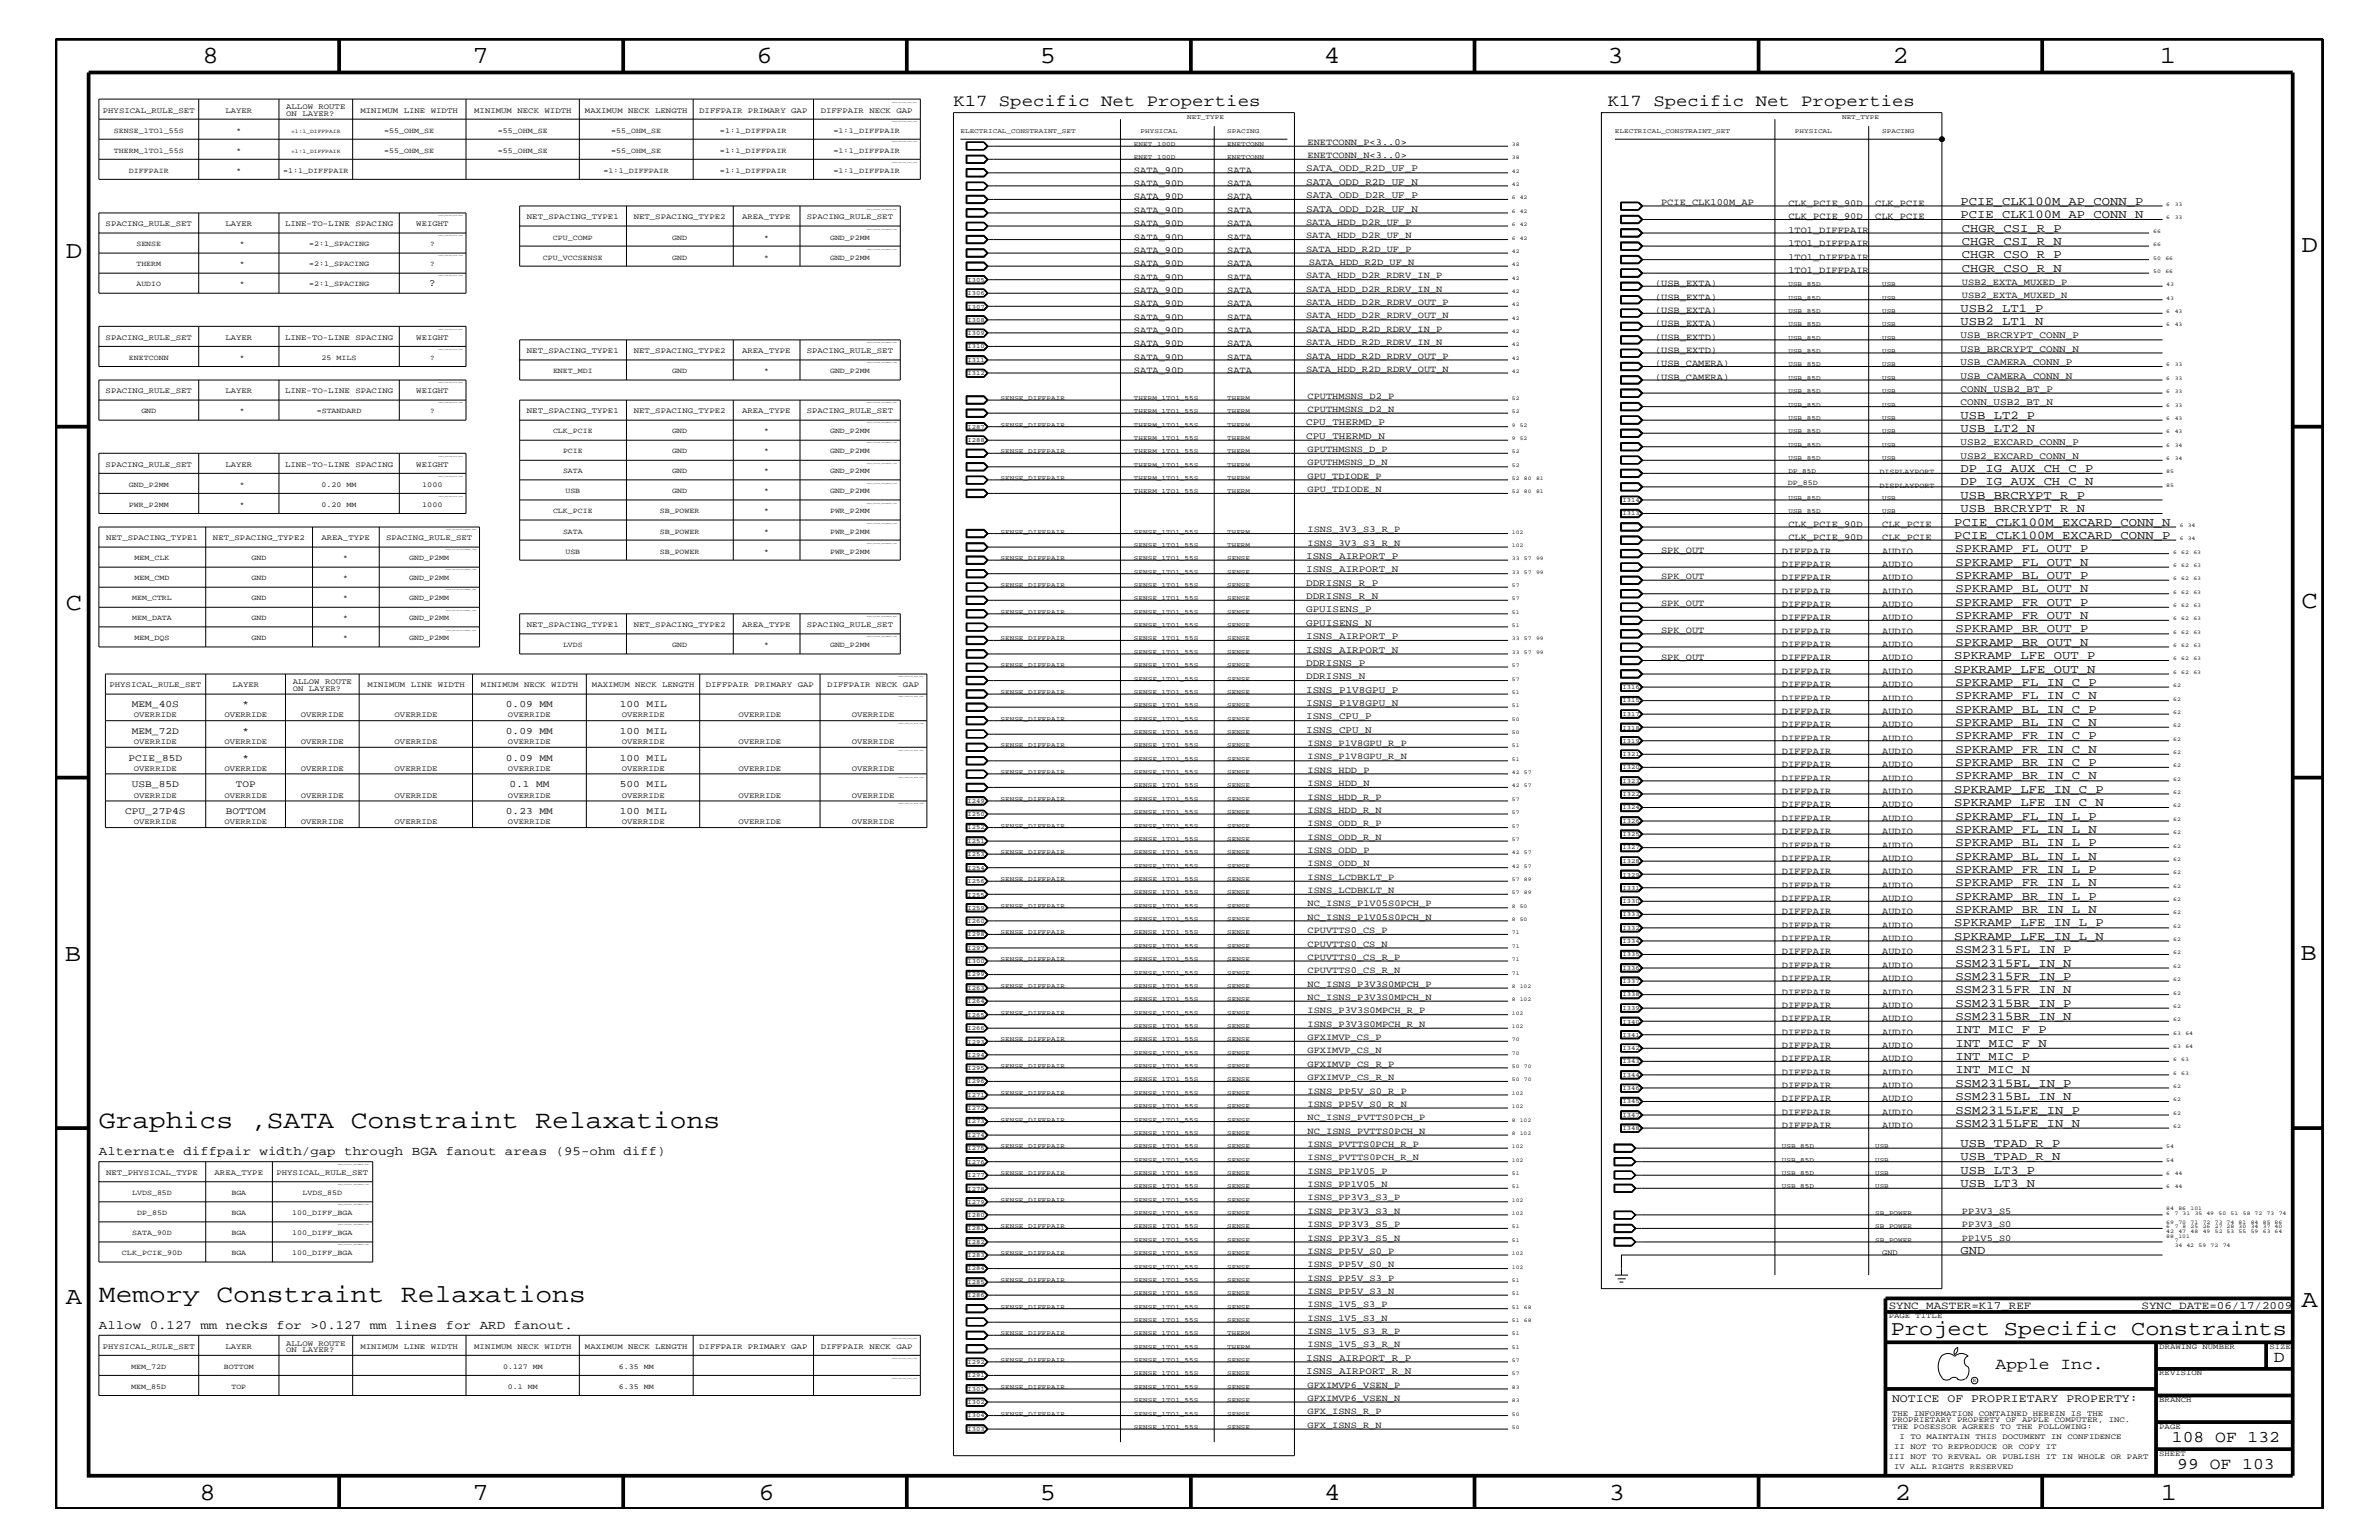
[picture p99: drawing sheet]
<svg xmlns="http://www.w3.org/2000/svg" width="432mm" height="279mm" viewBox="0 0 432 279" stroke-linecap="round" stroke-linejoin="round" font-family="sans-serif">
<defs><g id="words">
<g font-size="4.6">
<text x="17.9" y="204.7">Graphics ,SATA Constraint Relaxations</text>
<text x="17.9" y="236.2">Memory Constraint Relaxations</text>
</g>
<g font-size="4.5">
<text x="36.7" y="11.5">8</text>
<text x="85.8" y="11.5">7</text>
<text x="137.3" y="11.5">6</text>
<text x="188.7" y="11.5">5</text>
<text x="240.3" y="11.5">4</text>
<text x="291.8" y="11.5">3</text>
<text x="343.5" y="11.5">2</text>
<text x="392" y="11.5">1</text>
<text x="11.9" y="46.8">D</text>
<text x="417.7" y="45.7">D</text>
<text x="11.9" y="110.6">C</text>
<text x="417.7" y="110.3">C</text>
<text x="11.8" y="174.3">B</text>
<text x="417.6" y="174.2">B</text>
<text x="11.9" y="236.7">A</text>
<text x="417.7" y="237.1">A</text>
<text x="36.2" y="272.1">8</text>
<text x="85.8" y="272.1">7</text>
<text x="137.7" y="272.1">6</text>
<text x="188.7" y="272.1">5</text>
<text x="240.4" y="272.1">4</text>
<text x="292" y="272.1">3</text>
<text x="343.9" y="272.1">2</text>
<text x="392.2" y="272.1">1</text>
</g>
<text font-size="3.8" x="343.2" y="242.3">Project Specific Constraints</text>
<g font-size="3">
<text x="173.1" y="19.2">K17 Specific Net Properties</text>
<text x="291.8" y="19.2">K17 Specific Net Properties</text>
<text x="362.2" y="248.4">Apple Inc.</text>
<text x="412.7" y="247.1">D</text>
<text x="394.2" y="261.6">108 OF 132</text>
<text x="395.2" y="266.6">99 OF 103</text>
</g>
<g font-size="2.3">
<text x="17.9" y="209.6">Alternate diffpair width/gap through BGA fanout areas (95-ohm diff)</text>
<text x="17.9" y="241.1">Allow 0.127 mm necks for &gt;0.127 mm lines for ARD fanout.</text>
</g>
<g font-size="2.2">
<text x="355.9" y="39.6">PCIE_CLK100M_AP_CONN_N</text>
<text x="355.9" y="37.2">PCIE_CLK100M_AP_CONN_P</text>
<text x="356.1" y="44.4">CHGR_CSI_R_N</text>
<text x="356.1" y="42">CHGR_CSI_R_P</text>
<text x="356.1" y="46.8">CHGR_CSO_R_P</text>
<text x="356.1" y="49.3">CHGR_CSO_R_N</text>
<text x="355.9" y="56.6">USB2_LT1_P</text>
<text x="355.9" y="59">USB2_LT1_N</text>
<text x="355.9" y="76">USB_LT2_P</text>
<text x="355.9" y="78.3">USB_LT2_N</text>
<text x="355.9" y="88.1">DP_IG_AUX_CH_C_N</text>
<text x="355.9" y="85.6">DP_IG_AUX_CH_C_P</text>
<text x="354.7" y="95.4">PCIE_CLK100M_EXCARD_CONN_N</text>
<text x="355.9" y="92.9">USB_BRCRYPT_R_N</text>
<text x="355.9" y="90.5">USB_BRCRYPT_R_P</text>
<text x="354.7" y="97.7">PCIE_CLK100M_EXCARD_CONN_P</text>
<text x="354.9" y="100.2">SPKRAMP_FL_OUT_P</text>
<text x="354.9" y="102.6">SPKRAMP_FL_OUT_N</text>
<text x="354.9" y="107.5">SPKRAMP_BL_OUT_N</text>
<text x="354.9" y="105">SPKRAMP_BL_OUT_P</text>
<text x="354.9" y="112.3">SPKRAMP_FR_OUT_N</text>
<text x="354.9" y="109.9">SPKRAMP_FR_OUT_P</text>
<text x="354.7" y="119.6">SPKRAMP_LFE_OUT_P</text>
<text x="354.9" y="117.2">SPKRAMP_BR_OUT_N</text>
<text x="354.9" y="114.8">SPKRAMP_BR_OUT_P</text>
<text x="354.7" y="122">SPKRAMP_LFE_OUT_N</text>
<text x="354.9" y="124.4">SPKRAMP_FL_IN_C_P</text>
<text x="354.9" y="131.7">SPKRAMP_BL_IN_C_N</text>
<text x="354.9" y="129.3">SPKRAMP_BL_IN_C_P</text>
<text x="354.9" y="126.9">SPKRAMP_FL_IN_C_N</text>
<text x="354.9" y="136.6">SPKRAMP_FR_IN_C_N</text>
<text x="354.9" y="134.1">SPKRAMP_FR_IN_C_P</text>
<text x="354.7" y="143.9">SPKRAMP_LFE_IN_C_P</text>
<text x="354.9" y="141.4">SPKRAMP_BR_IN_C_N</text>
<text x="354.9" y="139">SPKRAMP_BR_IN_C_P</text>
<text x="354.7" y="146.2">SPKRAMP_LFE_IN_C_N</text>
<text x="354.9" y="148.7">SPKRAMP_FL_IN_L_P</text>
<text x="354.9" y="151.1">SPKRAMP_FL_IN_L_N</text>
<text x="354.9" y="153.5">SPKRAMP_BL_IN_L_P</text>
<text x="354.9" y="156">SPKRAMP_BL_IN_L_N</text>
<text x="354.9" y="158.4">SPKRAMP_FR_IN_L_P</text>
<text x="354.9" y="160.8">SPKRAMP_FR_IN_L_N</text>
<text x="354.9" y="165.6">SPKRAMP_BR_IN_L_N</text>
<text x="354.9" y="163.3">SPKRAMP_BR_IN_L_P</text>
<text x="354.7" y="170.5">SPKRAMP_LFE_IN_L_N</text>
<text x="354.7" y="168.1">SPKRAMP_LFE_IN_L_P</text>
<text x="354.9" y="172.9">SSM2315FL_IN_P</text>
<text x="354.9" y="177.7">SSM2315FR_IN_P</text>
<text x="354.9" y="175.4">SSM2315FL_IN_N</text>
<text x="354.9" y="185">SSM2315BR_IN_N</text>
<text x="354.9" y="182.7">SSM2315BR_IN_P</text>
<text x="354.9" y="180.2">SSM2315FR_IN_N</text>
<text x="354.9" y="189.9">INT_MIC_F_N</text>
<text x="354.9" y="187.5">INT_MIC_F_P</text>
<text x="354.9" y="197.2">SSM2315BL_IN_P</text>
<text x="354.9" y="194.8">INT_MIC_N</text>
<text x="354.9" y="192.3">INT_MIC_P</text>
<text x="354.9" y="202">SSM2315LFE_IN_P</text>
<text x="354.9" y="199.6">SSM2315BL_IN_N</text>
<text x="354.9" y="204.4">SSM2315LFE_IN_N</text>
<text x="355.9" y="208.1">USB_TPAD_R_P</text>
<text x="355.9" y="213">USB_LT3_P</text>
<text x="355.9" y="215.3">USB_LT3_N</text>
<text x="355.9" y="210.5">USB_TPAD_R_N</text>
<text x="355.9" y="227.5">GND</text>
</g>
<text font-size="2.1" x="343.4" y="254.4">NOTICE OF PROPRIETARY PROPERTY:</text>
<g font-size="2">
<text x="342.8" y="237.4">SYNC_MASTER=K17_REF</text>
<text x="388.7" y="237.4">SYNC_DATE=06/17/2009</text>
</g>
<text font-size="1.9" x="77.9" y="51.9">?</text>
<g font-size="1.8">
<text x="237.1" y="33.6">SATA_ODD_R2D_UF_N</text>
<text x="237.1" y="35.9">SATA_ODD_D2R_UF_P</text>
<text x="237.1" y="31.1">SATA_ODD_R2D_UF_P</text>
<text x="237.1" y="38.4">SATA_ODD_D2R_UF_N</text>
<text x="355.9" y="63.9">USB_BRCRYPT_CONN_N</text>
<text x="355.9" y="61.4">USB_BRCRYPT_CONN_P</text>
<text x="355.9" y="66.2">USB_CAMERA_CONN_P</text>
<text x="355.9" y="68.7">USB_CAMERA_CONN_N</text>
<text x="355.9" y="71.1">CONN_USB2_BT_P</text>
<text x="237.1" y="77.2">CPU_THERMD_P</text>
<text x="355.9" y="73.5">CONN_USB2_BT_N</text>
<text x="237.1" y="79.6">CPU_THERMD_N</text>
<text x="355.9" y="83.3">USB2_EXCARD_CONN_N</text>
<text x="355.9" y="80.8">USB2_EXCARD_CONN_P</text>
<text x="237.1" y="101.4">ISNS_AIRPORT_P</text>
<text x="237.1" y="103.8">ISNS_AIRPORT_N</text>
<text x="237.1" y="106.3">DDRISNS_R_P</text>
<text x="237.1" y="113.6">GPUISENS_N</text>
<text x="237.1" y="108.7">DDRISNS_R_N</text>
<text x="237.1" y="111.1">GPUISENS_P</text>
<text x="237.1" y="115.9">ISNS_AIRPORT_P</text>
<text x="237.1" y="118.4">ISNS_AIRPORT_N</text>
<text x="237.1" y="123.2">DDRISNS_N</text>
<text x="237.1" y="120.8">DDRISNS_P</text>
<text x="237.1" y="125.7">ISNS_P1V8GPU_P</text>
<text x="23.9" y="128.3">MEM_40S</text>
<text x="44" y="128.3">*</text>
<text x="91.8" y="128.3">0.09 MM</text>
<text x="112.5" y="128.3">100 MIL</text>
<text x="237.1" y="130.5">ISNS_CPU_P</text>
<text x="237.1" y="128">ISNS_P1V8GPU_N</text>
<text x="23.9" y="133.2">MEM_72D</text>
<text x="44" y="133.2">*</text>
<text x="91.8" y="133.2">0.09 MM</text>
<text x="112.5" y="133.2">100 MIL</text>
<text x="237.1" y="133">ISNS_CPU_N</text>
<text x="23.3" y="138">PCIE_85D</text>
<text x="23.9" y="142.9">USB_85D</text>
<text x="42.8" y="142.9">TOP</text>
<text x="44" y="138">*</text>
<text x="91.8" y="138">0.09 MM</text>
<text x="92.5" y="142.9">0.1 MM</text>
<text x="112.5" y="142.9">500 MIL</text>
<text x="112.5" y="138">100 MIL</text>
<text x="22.7" y="147.7">CPU_27P4S</text>
<text x="41" y="147.7">BOTTOM</text>
<text x="91.8" y="147.7">0.23 MM</text>
<text x="112.5" y="147.7">100 MIL</text>
<text x="237.1" y="246.9">ISNS_AIRPORT_R_P</text>
<text x="237.1" y="249.3">ISNS_AIRPORT_R_N</text>
</g>
<g font-size="1.7">
<text x="237.3" y="26.3">ENETCONN_P&lt;3..0&gt;</text>
<text x="237.3" y="28.6">ENETCONN_N&lt;3..0&gt;</text>
<text x="205.8" y="33.7">SATA_90D</text>
<text x="205.8" y="31.4">SATA_90D</text>
<text x="222.8" y="33.7">SATA</text>
<text x="222.8" y="31.4">SATA</text>
<text x="205.8" y="38.6">SATA_90D</text>
<text x="205.8" y="41">SATA_90D</text>
<text x="205.8" y="36.2">SATA_90D</text>
<text x="222.8" y="38.6">SATA</text>
<text x="222.8" y="41">SATA</text>
<text x="222.8" y="36.2">SATA</text>
<text x="237.1" y="40.8">SATA_HDD_D2R_UF_P</text>
<text x="301.5" y="37.2">PCIE_CLK100M_AP</text>
<text x="324.6" y="39.8">CLK_PCIE_90D</text>
<text x="324.6" y="37.4">CLK_PCIE_90D</text>
<text x="340.4" y="39.8">CLK_PCIE</text>
<text x="340.4" y="37.4">CLK_PCIE</text>
<text x="205.8" y="43.5">SATA_90D</text>
<text x="205.8" y="45.9">SATA_90D</text>
<text x="222.8" y="43.5">SATA</text>
<text x="222.8" y="45.9">SATA</text>
<text x="237.1" y="43.2">SATA_HDD_D2R_UF_N</text>
<text x="237.1" y="45.7">SATA_HDD_R2D_UF_P</text>
<text x="324.6" y="44.6">1TO1_DIFFPAIR</text>
<text x="324.6" y="42.3">1TO1_DIFFPAIR</text>
<text x="324.6" y="47.1">1TO1_DIFFPAIR</text>
<text x="205.8" y="50.7">SATA_90D</text>
<text x="205.8" y="53.2">SATA_90D</text>
<text x="205.8" y="48.3">SATA_90D</text>
<text x="222.8" y="50.7">SATA</text>
<text x="222.8" y="53.2">SATA</text>
<text x="222.8" y="48.3">SATA</text>
<text x="237.1" y="50.5">SATA_HDD_D2R_RDRV_IN_P</text>
<text x="237.1" y="52.9">SATA_HDD_D2R_RDRV_IN_N</text>
<text x="237.6" y="48.1">SATA_HDD_R2D_UF_N</text>
<text x="300.4" y="51.9">(USB_EXTA)</text>
<text x="324.6" y="49.6">1TO1_DIFFPAIR</text>
<text x="356.1" y="51.7">USB2_EXTA_MUXED_P</text>
<text x="205.8" y="55.6">SATA_90D</text>
<text x="205.8" y="58">SATA_90D</text>
<text x="222.8" y="55.6">SATA</text>
<text x="222.8" y="58">SATA</text>
<text x="237.1" y="55.3">SATA_HDD_D2R_RDRV_OUT_P</text>
<text x="237.1" y="57.8">SATA_HDD_D2R_RDRV_OUT_N</text>
<text x="300.4" y="54.4">(USB_EXTA)</text>
<text x="300.4" y="56.8">(USB_EXTA)</text>
<text x="300.4" y="59.2">(USB_EXTA)</text>
<text x="356.1" y="54.1">USB2_EXTA_MUXED_N</text>
<text x="205.8" y="60.4">SATA_90D</text>
<text x="205.8" y="65.3">SATA_90D</text>
<text x="205.8" y="62.9">SATA_90D</text>
<text x="222.8" y="60.4">SATA</text>
<text x="222.8" y="65.3">SATA</text>
<text x="222.8" y="62.9">SATA</text>
<text x="237.1" y="60.2">SATA_HDD_R2D_RDRV_IN_P</text>
<text x="237.1" y="65.1">SATA_HDD_R2D_RDRV_OUT_P</text>
<text x="237.1" y="62.6">SATA_HDD_R2D_RDRV_IN_N</text>
<text x="300.4" y="61.7">(USB_EXTD)</text>
<text x="300.4" y="64">(USB_EXTD)</text>
<text x="205.8" y="67.7">SATA_90D</text>
<text x="222.8" y="67.7">SATA</text>
<text x="237.1" y="67.5">SATA_HDD_R2D_RDRV_OUT_N</text>
<text x="300.4" y="66.5">(USB_CAMERA)</text>
<text x="300.4" y="68.9">(USB_CAMERA)</text>
<text x="237.3" y="74.7">CPUTHMSNS_D2_N</text>
<text x="237.3" y="72.3">CPUTHMSNS_D2_P</text>
<text x="237.3" y="82">GPUTHMSNS_D_P</text>
<text x="237.3" y="86.9">GPU_TDIODE_P</text>
<text x="237.3" y="84.4">GPUTHMSNS_D_N</text>
<text x="237.3" y="89.3">GPU_TDIODE_N</text>
<text x="324.6" y="95.6">CLK_PCIE_90D</text>
<text x="341.6" y="95.6">CLK_PCIE</text>
<text x="237.3" y="96.5">ISNS_3V3_S3_R_P</text>
<text x="237.3" y="99">ISNS_3V3_S3_R_N</text>
<text x="301.5" y="100.3">SPK_OUT</text>
<text x="323.4" y="100.4">DIFFPAIR</text>
<text x="324.6" y="98">CLK_PCIE_90D</text>
<text x="341.6" y="100.4">AUDIO</text>
<text x="341.6" y="98">CLK_PCIE</text>
<text x="301.5" y="105.1">SPK_OUT</text>
<text x="323.4" y="102.9">DIFFPAIR</text>
<text x="323.4" y="107.7">DIFFPAIR</text>
<text x="323.4" y="105.3">DIFFPAIR</text>
<text x="341.6" y="102.9">AUDIO</text>
<text x="341.6" y="107.7">AUDIO</text>
<text x="341.6" y="105.3">AUDIO</text>
<text x="301.5" y="109.9">SPK_OUT</text>
<text x="323.4" y="112.6">DIFFPAIR</text>
<text x="323.4" y="110.2">DIFFPAIR</text>
<text x="341.6" y="112.6">AUDIO</text>
<text x="341.6" y="110.2">AUDIO</text>
<text x="301.5" y="119.7">SPK_OUT</text>
<text x="301.5" y="114.8">SPK_OUT</text>
<text x="323.4" y="117.4">DIFFPAIR</text>
<text x="323.4" y="119.8">DIFFPAIR</text>
<text x="323.4" y="115">DIFFPAIR</text>
<text x="341.6" y="117.4">AUDIO</text>
<text x="341.6" y="119.8">AUDIO</text>
<text x="341.6" y="115">AUDIO</text>
<text x="323.4" y="124.7">DIFFPAIR</text>
<text x="323.4" y="122.3">DIFFPAIR</text>
<text x="341.6" y="124.7">AUDIO</text>
<text x="341.6" y="122.3">AUDIO</text>
<text x="323.4" y="131.9">DIFFPAIR</text>
<text x="323.4" y="129.6">DIFFPAIR</text>
<text x="323.4" y="127.1">DIFFPAIR</text>
<text x="341.6" y="131.9">AUDIO</text>
<text x="341.6" y="129.6">AUDIO</text>
<text x="341.6" y="127.1">AUDIO</text>
<text x="237.3" y="137.8">ISNS_P1V8GPU_R_N</text>
<text x="237.3" y="135.3">ISNS_P1V8GPU_R_P</text>
<text x="323.4" y="136.8">DIFFPAIR</text>
<text x="323.4" y="134.4">DIFFPAIR</text>
<text x="341.6" y="136.8">AUDIO</text>
<text x="341.6" y="134.4">AUDIO</text>
<text x="237.3" y="142.6">ISNS_HDD_N</text>
<text x="237.3" y="140.2">ISNS_HDD_P</text>
<text x="323.4" y="141.7">DIFFPAIR</text>
<text x="323.4" y="139.2">DIFFPAIR</text>
<text x="341.6" y="141.7">AUDIO</text>
<text x="341.6" y="139.2">AUDIO</text>
<text x="237.3" y="147.5">ISNS_HDD_R_N</text>
<text x="237.3" y="149.9">ISNS_ODD_R_P</text>
<text x="237.3" y="145.1">ISNS_HDD_R_P</text>
<text x="323.4" y="149">DIFFPAIR</text>
<text x="323.4" y="146.5">DIFFPAIR</text>
<text x="323.4" y="144">DIFFPAIR</text>
<text x="341.6" y="149">AUDIO</text>
<text x="341.6" y="146.5">AUDIO</text>
<text x="341.6" y="144">AUDIO</text>
<text x="237.3" y="152.3">ISNS_ODD_R_N</text>
<text x="237.3" y="154.7">ISNS_ODD_P</text>
<text x="323.4" y="151.3">DIFFPAIR</text>
<text x="323.4" y="153.8">DIFFPAIR</text>
<text x="341.6" y="151.3">AUDIO</text>
<text x="341.6" y="153.8">AUDIO</text>
<text x="237.3" y="159.6">ISNS_LCDBKLT_P</text>
<text x="237.3" y="157.2">ISNS_ODD_N</text>
<text x="237.3" y="162">ISNS_LCDBKLT_N</text>
<text x="323.4" y="156.2">DIFFPAIR</text>
<text x="323.4" y="158.6">DIFFPAIR</text>
<text x="323.4" y="161.1">DIFFPAIR</text>
<text x="341.6" y="156.2">AUDIO</text>
<text x="341.6" y="158.6">AUDIO</text>
<text x="341.6" y="161.1">AUDIO</text>
<text x="237.3" y="164.5">NC_ISNS_P1V05S0PCH_P</text>
<text x="237.3" y="166.9">NC_ISNS_P1V05S0PCH_N</text>
<text x="323.4" y="165.9">DIFFPAIR</text>
<text x="323.4" y="163.5">DIFFPAIR</text>
<text x="341.6" y="165.9">AUDIO</text>
<text x="341.6" y="163.5">AUDIO</text>
<text x="237.3" y="169.3">CPUVTTS0_CS_P</text>
<text x="237.3" y="171.7">CPUVTTS0_CS_N</text>
<text x="323.4" y="170.7">DIFFPAIR</text>
<text x="323.4" y="168.3">DIFFPAIR</text>
<text x="323.4" y="173.2">DIFFPAIR</text>
<text x="341.6" y="170.7">AUDIO</text>
<text x="341.6" y="168.3">AUDIO</text>
<text x="341.6" y="173.2">AUDIO</text>
<text x="237.3" y="176.6">CPUVTTS0_CS_R_N</text>
<text x="237.3" y="179">NC_ISNS_P3V3S0MPCH_P</text>
<text x="237.3" y="174.2">CPUVTTS0_CS_R_P</text>
<text x="323.4" y="178">DIFFPAIR</text>
<text x="323.4" y="175.6">DIFFPAIR</text>
<text x="341.6" y="178">AUDIO</text>
<text x="341.6" y="175.6">AUDIO</text>
<text x="237.3" y="181.4">NC_ISNS_P3V3S0MPCH_N</text>
<text x="237.3" y="183.8">ISNS_P3V3S0MPCH_R_P</text>
<text x="323.4" y="185.3">DIFFPAIR</text>
<text x="323.4" y="182.9">DIFFPAIR</text>
<text x="323.4" y="180.5">DIFFPAIR</text>
<text x="341.6" y="185.3">AUDIO</text>
<text x="341.6" y="182.9">AUDIO</text>
<text x="341.6" y="180.5">AUDIO</text>
<text x="237.3" y="188.7">GFXIMVP_CS_P</text>
<text x="237.3" y="186.3">ISNS_P3V3S0MPCH_R_N</text>
<text x="237.3" y="191.1">GFXIMVP_CS_N</text>
<text x="323.4" y="190.2">DIFFPAIR</text>
<text x="323.4" y="187.7">DIFFPAIR</text>
<text x="341.6" y="190.2">AUDIO</text>
<text x="341.6" y="187.7">AUDIO</text>
<text x="237.3" y="193.6">GFXIMVP_CS_R_P</text>
<text x="237.3" y="195.9">GFXIMVP_CS_R_N</text>
<text x="323.4" y="197.4">DIFFPAIR</text>
<text x="323.4" y="195">DIFFPAIR</text>
<text x="323.4" y="192.6">DIFFPAIR</text>
<text x="341.6" y="197.4">AUDIO</text>
<text x="341.6" y="195">AUDIO</text>
<text x="341.6" y="192.6">AUDIO</text>
<text x="237.3" y="203.2">NC_ISNS_PVTTS0PCH_P</text>
<text x="237.3" y="198.4">ISNS_PP5V_S0_R_P</text>
<text x="237.3" y="200.9">ISNS_PP5V_S0_R_N</text>
<text x="323.4" y="202.3">DIFFPAIR</text>
<text x="323.4" y="199.8">DIFFPAIR</text>
<text x="341.6" y="202.3">AUDIO</text>
<text x="341.6" y="199.8">AUDIO</text>
<text x="237.3" y="208.1">ISNS_PVTTS0PCH_R_P</text>
<text x="237.3" y="205.7">NC_ISNS_PVTTS0PCH_N</text>
<text x="323.4" y="204.7">DIFFPAIR</text>
<text x="341.6" y="204.7">AUDIO</text>
<text x="237.3" y="213">ISNS_PP1V05_P</text>
<text x="237.3" y="210.5">ISNS_PVTTS0PCH_R_N</text>
<text x="237.3" y="215.3">ISNS_PP1V05_N</text>
<text x="237.3" y="217.8">ISNS_PP3V3_S3_P</text>
<text x="237.3" y="220.2">ISNS_PP3V3_S3_N</text>
<text x="356.1" y="220.2">PP3V3_S5</text>
<text x="237.3" y="222.6">ISNS_PP3V3_S5_P</text>
<text x="237.3" y="225.1">ISNS_PP3V3_S5_N</text>
<text x="237.3" y="227.5">ISNS_PP5V_S0_P</text>
<text x="356.1" y="222.6">PP3V3_S0</text>
<text x="356.1" y="225.1">PP1V5_S0</text>
<text x="237.3" y="232.4">ISNS_PP5V_S3_P</text>
<text x="237.3" y="229.9">ISNS_PP5V_S0_N</text>
<text x="237.3" y="234.7">ISNS_PP5V_S3_N</text>
<text x="237.3" y="237.2">ISNS_1V5_S3_P</text>
<text x="237.3" y="239.6">ISNS_1V5_S3_N</text>
<text x="237.3" y="242">ISNS_1V5_S3_R_P</text>
<text x="237.3" y="244.5">ISNS_1V5_S3_R_N</text>
<text x="237.3" y="251.7">GFXIMVP6_VSEN_P</text>
<text x="237.3" y="256.6">GFX_ISNS_R_P</text>
<text x="237.3" y="254.2">GFXIMVP6_VSEN_N</text>
<text x="237.3" y="259">GFX_ISNS_R_N</text>
</g>
<g font-size="1.4">
<text x="18.7" y="20.4">PHYSICAL_RULE_SET</text>
<text x="40.9" y="20.4">LAYER</text>
<text x="51.9" y="19.8">ALLOW ROUTE</text>
<text x="51.9" y="21">ON LAYER?</text>
<text x="65.4" y="20.4">MINIMUM LINE WIDTH</text>
<text x="86.1" y="20.4">MINIMUM NECK WIDTH</text>
<text x="106.2" y="20.4">MAXIMUM NECK LENGTH</text>
<text x="126.9" y="20.4">DIFFPAIR PRIMARY GAP</text>
<text x="149" y="20.4">DIFFPAIR NECK GAP</text>
<text x="20.7" y="24.1">SENSE_1TO1_55S</text>
<text x="20.7" y="27.7">THERM_1TO1_55S</text>
<text x="42.9" y="24.1">*</text>
<text x="42.9" y="27.7">*</text>
<text x="69.7" y="24.1">=55_OHM_SE</text>
<text x="69.7" y="27.7">=55_OHM_SE</text>
<text x="90.4" y="24.1">=55_OHM_SE</text>
<text x="90.4" y="27.7">=55_OHM_SE</text>
<text x="111" y="24.1">=55_OHM_SE</text>
<text x="111" y="27.7">=55_OHM_SE</text>
<text x="130.7" y="24.1">=1:1_DIFFPAIR</text>
<text x="130.7" y="27.7">=1:1_DIFFPAIR</text>
<text x="151.3" y="24.1">=1:1_DIFFPAIR</text>
<text x="151.3" y="27.7">=1:1_DIFFPAIR</text>
<text x="23.4" y="31.4">DIFFPAIR</text>
<text x="42.9" y="31.4">*</text>
<text x="51.4" y="31.4">=1:1_DIFFPAIR</text>
<text x="109.6" y="31.4">=1:1_DIFFPAIR</text>
<text x="130.7" y="31.4">=1:1_DIFFPAIR</text>
<text x="151.3" y="31.4">=1:1_DIFFPAIR</text>
<text x="19.2" y="41">SPACING_RULE_SET</text>
<text x="40.9" y="41">LAYER</text>
<text x="51.7" y="41">LINE-TO-LINE SPACING</text>
<text x="75.6" y="41">WEIGHT</text>
<text x="95.6" y="39.8">NET_SPACING_TYPE1</text>
<text x="115" y="39.8">NET_SPACING_TYPE2</text>
<text x="134.7" y="39.8">AREA_TYPE</text>
<text x="146.4" y="39.8">SPACING_RULE_SET</text>
<text x="24.8" y="44.6">SENSE</text>
<text x="43.5" y="44.6">*</text>
<text x="56.1" y="44.6">=2:1_SPACING</text>
<text x="78.1" y="44.6">?</text>
<text x="98.5" y="47.1">CPU_VCCSENSE</text>
<text x="100.4" y="43.5">CPU_COMP</text>
<text x="122" y="47.1">GND</text>
<text x="122" y="43.5">GND</text>
<text x="138.7" y="47.1">*</text>
<text x="138.7" y="43.5">*</text>
<text x="150.7" y="47.1">GND_P2MM</text>
<text x="150.7" y="43.5">GND_P2MM</text>
<text x="24.8" y="51.9">AUDIO</text>
<text x="24.8" y="48.3">THERM</text>
<text x="43.5" y="51.9">*</text>
<text x="43.5" y="48.3">*</text>
<text x="56.1" y="51.9">=2:1_SPACING</text>
<text x="56.1" y="48.3">=2:1_SPACING</text>
<text x="78.1" y="48.3">?</text>
<text x="19.2" y="61.7">SPACING_RULE_SET</text>
<text x="23.4" y="65.3">ENETCONN</text>
<text x="40.9" y="61.7">LAYER</text>
<text x="43.5" y="65.3">*</text>
<text x="51.7" y="61.7">LINE-TO-LINE SPACING</text>
<text x="58.4" y="65.3">25 MILS</text>
<text x="75.6" y="61.7">WEIGHT</text>
<text x="78.1" y="65.3">?</text>
<text x="95.6" y="64">NET_SPACING_TYPE1</text>
<text x="115" y="64">NET_SPACING_TYPE2</text>
<text x="134.7" y="64">AREA_TYPE</text>
<text x="146.4" y="64">SPACING_RULE_SET</text>
<text x="19.2" y="71.3">SPACING_RULE_SET</text>
<text x="40.9" y="71.3">LAYER</text>
<text x="51.7" y="71.3">LINE-TO-LINE SPACING</text>
<text x="75.6" y="71.3">WEIGHT</text>
<text x="100.4" y="67.7">ENET_MDI</text>
<text x="122" y="67.7">GND</text>
<text x="138.7" y="67.7">*</text>
<text x="150.7" y="67.7">GND_P2MM</text>
<text x="25.7" y="75">GND</text>
<text x="43.5" y="75">*</text>
<text x="57.5" y="75">=STANDARD</text>
<text x="78.1" y="75">?</text>
<text x="95.6" y="75">NET_SPACING_TYPE1</text>
<text x="115" y="75">NET_SPACING_TYPE2</text>
<text x="134.7" y="75">AREA_TYPE</text>
<text x="146.4" y="75">SPACING_RULE_SET</text>
<text x="100.4" y="78.6">CLK_PCIE</text>
<text x="102.2" y="82.2">PCIE</text>
<text x="122" y="82.2">GND</text>
<text x="122" y="78.6">GND</text>
<text x="138.7" y="82.2">*</text>
<text x="138.7" y="78.6">*</text>
<text x="150.7" y="82.2">GND_P2MM</text>
<text x="150.7" y="78.6">GND_P2MM</text>
<text x="19.2" y="84.7">SPACING_RULE_SET</text>
<text x="23.4" y="88.3">GND_P2MM</text>
<text x="40.9" y="84.7">LAYER</text>
<text x="43.5" y="88.3">*</text>
<text x="51.7" y="84.7">LINE-TO-LINE SPACING</text>
<text x="58.4" y="88.3">0.20 MM</text>
<text x="75.6" y="84.7">WEIGHT</text>
<text x="76.6" y="88.3">1000</text>
<text x="102.2" y="85.9">SATA</text>
<text x="102.6" y="89.5">USB</text>
<text x="122" y="85.9">GND</text>
<text x="122" y="89.5">GND</text>
<text x="138.7" y="89.5">*</text>
<text x="138.7" y="85.9">*</text>
<text x="150.7" y="89.5">GND_P2MM</text>
<text x="150.7" y="85.9">GND_P2MM</text>
<text x="324.5" y="88">DP_85D</text>
<text x="341.1" y="88.5">DISPLAYPORT</text>
<text x="341.1" y="86">DISPLAYPORT</text>
<text x="23.4" y="92">PWR_P2MM</text>
<text x="43.5" y="92">*</text>
<text x="58.4" y="92">0.20 MM</text>
<text x="76.6" y="92">1000</text>
<text x="100.4" y="93.2">CLK_PCIE</text>
<text x="119.8" y="93.2">SB_POWER</text>
<text x="138.7" y="93.2">*</text>
<text x="150.7" y="93.2">PWR_P2MM</text>
<text x="19.3" y="98">NET_SPACING_TYPE1</text>
<text x="24.4" y="101.6">MEM_CLK</text>
<text x="38.7" y="98">NET_SPACING_TYPE2</text>
<text x="45.6" y="101.6">GND</text>
<text x="58.3" y="98">AREA_TYPE</text>
<text x="62.3" y="101.6">*</text>
<text x="70.1" y="98">SPACING_RULE_SET</text>
<text x="74.3" y="101.6">GND_P2MM</text>
<text x="102.2" y="96.8">SATA</text>
<text x="102.6" y="100.4">USB</text>
<text x="119.8" y="100.4">SB_POWER</text>
<text x="119.8" y="96.8">SB_POWER</text>
<text x="138.7" y="100.4">*</text>
<text x="138.7" y="96.8">*</text>
<text x="150.7" y="100.4">PWR_P2MM</text>
<text x="150.7" y="96.8">PWR_P2MM</text>
<text x="24.4" y="105.3">MEM_CMD</text>
<text x="45.6" y="105.3">GND</text>
<text x="62.3" y="105.3">*</text>
<text x="74.3" y="105.3">GND_P2MM</text>
<text x="24" y="108.9">MEM_CTRL</text>
<text x="24" y="112.6">MEM_DATA</text>
<text x="45.6" y="108.9">GND</text>
<text x="45.6" y="112.6">GND</text>
<text x="62.3" y="108.9">*</text>
<text x="62.3" y="112.6">*</text>
<text x="74.3" y="108.9">GND_P2MM</text>
<text x="74.3" y="112.6">GND_P2MM</text>
<text x="95.6" y="113.7">NET_SPACING_TYPE1</text>
<text x="115" y="113.7">NET_SPACING_TYPE2</text>
<text x="134.7" y="113.7">AREA_TYPE</text>
<text x="146.4" y="113.7">SPACING_RULE_SET</text>
<text x="24.4" y="116.2">MEM_DQS</text>
<text x="45.6" y="116.2">GND</text>
<text x="62.3" y="116.2">*</text>
<text x="74.3" y="116.2">GND_P2MM</text>
<text x="102.2" y="117.4">LVDS</text>
<text x="122" y="117.4">GND</text>
<text x="138.7" y="117.4">*</text>
<text x="150.7" y="117.4">GND_P2MM</text>
<text x="19.9" y="124.7">PHYSICAL_RULE_SET</text>
<text x="42.2" y="124.7">LAYER</text>
<text x="53.1" y="124.1">ALLOW ROUTE</text>
<text x="53.1" y="125.3">ON LAYER?</text>
<text x="66.7" y="124.7">MINIMUM LINE WIDTH</text>
<text x="87.2" y="124.7">MINIMUM NECK WIDTH</text>
<text x="107.4" y="124.7">MAXIMUM NECK LENGTH</text>
<text x="128.1" y="124.7">DIFFPAIR PRIMARY GAP</text>
<text x="150.2" y="124.7">DIFFPAIR NECK GAP</text>
<text x="24.3" y="130.2">OVERRIDE</text>
<text x="40.7" y="130.2">OVERRIDE</text>
<text x="54.6" y="130.2">OVERRIDE</text>
<text x="71.6" y="130.2">OVERRIDE</text>
<text x="92.2" y="130.2">OVERRIDE</text>
<text x="112.9" y="130.2">OVERRIDE</text>
<text x="134" y="130.2">OVERRIDE</text>
<text x="154.6" y="130.2">OVERRIDE</text>
<text x="24.3" y="135">OVERRIDE</text>
<text x="40.7" y="135">OVERRIDE</text>
<text x="54.6" y="135">OVERRIDE</text>
<text x="71.6" y="135">OVERRIDE</text>
<text x="92.2" y="135">OVERRIDE</text>
<text x="112.9" y="135">OVERRIDE</text>
<text x="134" y="135">OVERRIDE</text>
<text x="154.6" y="135">OVERRIDE</text>
<text x="24.3" y="139.8">OVERRIDE</text>
<text x="40.7" y="139.8">OVERRIDE</text>
<text x="54.6" y="139.8">OVERRIDE</text>
<text x="71.6" y="139.8">OVERRIDE</text>
<text x="92.2" y="139.8">OVERRIDE</text>
<text x="112.9" y="139.8">OVERRIDE</text>
<text x="134" y="139.8">OVERRIDE</text>
<text x="154.6" y="139.8">OVERRIDE</text>
<text x="24.3" y="149.5">OVERRIDE</text>
<text x="24.3" y="144.7">OVERRIDE</text>
<text x="40.7" y="149.5">OVERRIDE</text>
<text x="40.7" y="144.7">OVERRIDE</text>
<text x="54.6" y="149.5">OVERRIDE</text>
<text x="54.6" y="144.7">OVERRIDE</text>
<text x="71.6" y="149.5">OVERRIDE</text>
<text x="71.6" y="144.7">OVERRIDE</text>
<text x="92.2" y="149.5">OVERRIDE</text>
<text x="92.2" y="144.7">OVERRIDE</text>
<text x="112.9" y="149.5">OVERRIDE</text>
<text x="112.9" y="144.7">OVERRIDE</text>
<text x="134" y="149.5">OVERRIDE</text>
<text x="134" y="144.7">OVERRIDE</text>
<text x="154.6" y="149.5">OVERRIDE</text>
<text x="154.6" y="144.7">OVERRIDE</text>
<text x="19.3" y="213.2">NET_PHYSICAL_TYPE</text>
<text x="38.9" y="213.2">AREA_TYPE</text>
<text x="50.2" y="213.2">PHYSICAL_RULE_SET</text>
<text x="24" y="216.9">LVDS_85D</text>
<text x="24.9" y="220.4">DP_85D</text>
<text x="42" y="216.9">BGA</text>
<text x="42" y="220.4">BGA</text>
<text x="53" y="220.4">100_DIFF_BGA</text>
<text x="54.9" y="216.9">LVDS_85D</text>
<text x="22.1" y="227.7">CLK_PCIE_90D</text>
<text x="24" y="224.1">SATA_90D</text>
<text x="42" y="227.7">BGA</text>
<text x="42" y="224.1">BGA</text>
<text x="53" y="224.1">100_DIFF_BGA</text>
<text x="53" y="227.7">100_DIFF_BGA</text>
<text x="341.6" y="227.7">GND</text>
<text x="342.8" y="239.2">PAGE TITLE</text>
<text x="18.7" y="244.7">PHYSICAL_RULE_SET</text>
<text x="40.9" y="244.7">LAYER</text>
<text x="51.9" y="244.1">ALLOW ROUTE</text>
<text x="51.9" y="245.3">ON LAYER?</text>
<text x="65.4" y="244.7">MINIMUM LINE WIDTH</text>
<text x="86.1" y="244.7">MINIMUM NECK WIDTH</text>
<text x="106.2" y="244.7">MAXIMUM NECK LENGTH</text>
<text x="126.9" y="244.7">DIFFPAIR PRIMARY GAP</text>
<text x="149" y="244.7">DIFFPAIR NECK GAP</text>
<text x="391.9" y="244.7">DRAWING NUMBER</text>
<text x="411.9" y="244.7">SIZE</text>
<text x="23.8" y="248.4">MEM_72D</text>
<text x="23.8" y="252">MEM_85D</text>
<text x="40.6" y="248.4">BOTTOM</text>
<text x="42" y="252">TOP</text>
<text x="91.3" y="248.4">0.127 MM</text>
<text x="92.2" y="252">0.1 MM</text>
<text x="112.3" y="248.4">6.35 MM</text>
<text x="112.3" y="252">6.35 MM</text>
<text x="391.9" y="249.5">REVISION</text>
<text x="343.4" y="256.8">THE INFORMATION CONTAINED HEREIN IS THE</text>
<text x="391.9" y="254.4">BRANCH</text>
<text x="343.4" y="259.3">THE POSESSOR AGREES TO THE FOLLOWING:</text>
<text x="343.4" y="258">PROPRIETARY PROPERTY OF APPLE COMPUTER, INC.</text>
<text x="343.8" y="262.9">II NOT TO REPRODUCE OR COPY IT</text>
<text x="344.8" y="261.1">I TO MAINTAIN THIS DOCUMENT IN CONFIDENCE</text>
<text x="391.9" y="259.3">PAGE</text>
<text x="342.8" y="264.7">III NOT TO REVEAL OR PUBLISH IT IN WHOLE OR PART</text>
<text x="343.8" y="266.6">IV ALL RIGHTS RESERVED</text>
<text x="391.9" y="264.1">SHEET</text>
</g>
<g font-size="1.2">
<text x="215.5" y="21.6">NET_TYPE</text>
<text x="334.3" y="21.6">NET_TYPE</text>
<text x="174.3" y="24.1">ELECTRICAL_CONSTRAINT_SET</text>
<text x="205.8" y="26.5">ENET_100D</text>
<text x="205.8" y="28.9">ENET_100D</text>
<text x="207" y="24.1">PHYSICAL</text>
<text x="222.8" y="24.1">SPACING</text>
<text x="222.8" y="26.5">ENETCONN</text>
<text x="222.8" y="28.9">ENETCONN</text>
<text x="293.1" y="24.1">ELECTRICAL_CONSTRAINT_SET</text>
<text x="325.8" y="24.1">PHYSICAL</text>
<text x="341.6" y="24.1">SPACING</text>
<text x="175.6" y="51.1">I305</text>
<text x="175.6" y="53.5">I306</text>
<text x="324.6" y="51.9">USB_85D</text>
<text x="341.6" y="51.9">USB</text>
<text x="175.6" y="56">I307</text>
<text x="175.6" y="58.4">I308</text>
<text x="324.6" y="54.4">USB_85D</text>
<text x="324.6" y="56.8">USB_85D</text>
<text x="324.6" y="59.2">USB_85D</text>
<text x="341.6" y="54.4">USB</text>
<text x="341.6" y="56.8">USB</text>
<text x="341.6" y="59.2">USB</text>
<text x="175.6" y="60.8">I309</text>
<text x="175.6" y="63.2">I310</text>
<text x="175.6" y="65.6">I311</text>
<text x="324.6" y="64">USB_85D</text>
<text x="324.6" y="61.7">USB_85D</text>
<text x="341.6" y="64">USB</text>
<text x="341.6" y="61.7">USB</text>
<text x="175.6" y="68.1">I312</text>
<text x="324.6" y="66.5">USB_85D</text>
<text x="324.6" y="68.9">USB_85D</text>
<text x="324.6" y="71.3">USB_85D</text>
<text x="341.6" y="66.5">USB</text>
<text x="341.6" y="68.9">USB</text>
<text x="341.6" y="71.3">USB</text>
<text x="175.6" y="77.8">I287</text>
<text x="181.6" y="77.4">SENSE_DIFFPAIR</text>
<text x="181.6" y="72.6">SENSE_DIFFPAIR</text>
<text x="205.8" y="75">THERM_1TO1_55S</text>
<text x="205.8" y="72.6">THERM_1TO1_55S</text>
<text x="205.8" y="77.4">THERM_1TO1_55S</text>
<text x="222.8" y="75">THERM</text>
<text x="222.8" y="72.6">THERM</text>
<text x="222.8" y="77.4">THERM</text>
<text x="324.6" y="73.8">USB_85D</text>
<text x="324.6" y="76.2">USB_85D</text>
<text x="341.6" y="73.8">USB</text>
<text x="341.6" y="76.2">USB</text>
<text x="175.6" y="80.2">I288</text>
<text x="181.6" y="82.2">SENSE_DIFFPAIR</text>
<text x="205.8" y="79.9">THERM_1TO1_55S</text>
<text x="205.8" y="82.2">THERM_1TO1_55S</text>
<text x="222.8" y="79.9">THERM</text>
<text x="222.8" y="82.2">THERM</text>
<text x="324.6" y="83.5">USB_85D</text>
<text x="324.6" y="81.1">USB_85D</text>
<text x="324.6" y="78.6">USB_85D</text>
<text x="341.6" y="83.5">USB</text>
<text x="341.6" y="81.1">USB</text>
<text x="341.6" y="78.6">USB</text>
<text x="181.6" y="87.1">SENSE_DIFFPAIR</text>
<text x="205.8" y="87.1">THERM_1TO1_55S</text>
<text x="205.8" y="89.5">THERM_1TO1_55S</text>
<text x="205.8" y="84.7">THERM_1TO1_55S</text>
<text x="222.8" y="87.1">THERM</text>
<text x="222.8" y="84.7">THERM</text>
<text x="222.8" y="89.5">THERM</text>
<text x="324.6" y="85.9">DP_85D</text>
<text x="294.5" y="93.5">I313</text>
<text x="294.5" y="91.1">I314</text>
<text x="324.6" y="93.2">USB_85D</text>
<text x="324.6" y="90.7">USB_85D</text>
<text x="341.6" y="93.2">USB</text>
<text x="341.6" y="90.7">USB</text>
<text x="181.6" y="96.8">SENSE_DIFFPAIR</text>
<text x="181.6" y="101.6">SENSE_DIFFPAIR</text>
<text x="205.8" y="96.8">SENSE_1TO1_55S</text>
<text x="205.8" y="101.6">SENSE_1TO1_55S</text>
<text x="205.8" y="99.3">SENSE_1TO1_55S</text>
<text x="222.8" y="96.8">THERM</text>
<text x="222.8" y="101.6">SENSE</text>
<text x="222.8" y="99.3">THERM</text>
<text x="181.6" y="106.5">SENSE_DIFFPAIR</text>
<text x="205.8" y="104.1">SENSE_1TO1_55S</text>
<text x="205.8" y="106.5">SENSE_1TO1_55S</text>
<text x="222.8" y="104.1">SENSE</text>
<text x="222.8" y="106.5">SENSE</text>
<text x="181.6" y="111.4">SENSE_DIFFPAIR</text>
<text x="205.8" y="113.7">SENSE_1TO1_55S</text>
<text x="205.8" y="108.9">SENSE_1TO1_55S</text>
<text x="205.8" y="111.4">SENSE_1TO1_55S</text>
<text x="222.8" y="113.7">SENSE</text>
<text x="222.8" y="108.9">SENSE</text>
<text x="222.8" y="111.4">SENSE</text>
<text x="181.6" y="116.2">SENSE_DIFFPAIR</text>
<text x="205.8" y="116.2">SENSE_1TO1_55S</text>
<text x="205.8" y="118.6">SENSE_1TO1_55S</text>
<text x="222.8" y="116.2">SENSE</text>
<text x="222.8" y="118.6">SENSE</text>
<text x="181.6" y="121">SENSE_DIFFPAIR</text>
<text x="181.6" y="125.9">SENSE_DIFFPAIR</text>
<text x="205.8" y="123.5">SENSE_1TO1_55S</text>
<text x="205.8" y="125.9">SENSE_1TO1_55S</text>
<text x="205.8" y="121">SENSE_1TO1_55S</text>
<text x="222.8" y="123.5">SENSE</text>
<text x="222.8" y="121">SENSE</text>
<text x="222.8" y="125.9">SENSE</text>
<text x="294.5" y="125.1">I316</text>
<text x="181.6" y="130.8">SENSE_DIFFPAIR</text>
<text x="205.8" y="130.8">SENSE_1TO1_55S</text>
<text x="205.8" y="128.3">SENSE_1TO1_55S</text>
<text x="222.8" y="130.8">SENSE</text>
<text x="222.8" y="128.3">SENSE</text>
<text x="294.5" y="127.5">I315</text>
<text x="294.5" y="129.9">I317</text>
<text x="181.6" y="135.6">SENSE_DIFFPAIR</text>
<text x="205.8" y="133.2">SENSE_1TO1_55S</text>
<text x="205.8" y="135.6">SENSE_1TO1_55S</text>
<text x="222.8" y="133.2">SENSE</text>
<text x="222.8" y="135.6">SENSE</text>
<text x="294.5" y="132.4">I318</text>
<text x="294.5" y="134.7">I319</text>
<text x="294.5" y="137.2">I321</text>
<text x="181.6" y="140.4">SENSE_DIFFPAIR</text>
<text x="205.8" y="138">SENSE_1TO1_55S</text>
<text x="205.8" y="142.9">SENSE_1TO1_55S</text>
<text x="205.8" y="140.4">SENSE_1TO1_55S</text>
<text x="222.8" y="138">SENSE</text>
<text x="222.8" y="142.9">SENSE</text>
<text x="222.8" y="140.4">SENSE</text>
<text x="294.5" y="139.6">I320</text>
<text x="294.5" y="142">I323</text>
<text x="175.6" y="145.7">I249</text>
<text x="175.6" y="148.1">I250</text>
<text x="181.6" y="145.3">SENSE_DIFFPAIR</text>
<text x="205.8" y="147.7">SENSE_1TO1_55S</text>
<text x="205.8" y="145.3">SENSE_1TO1_55S</text>
<text x="222.8" y="147.7">SENSE</text>
<text x="222.8" y="145.3">SENSE</text>
<text x="294.5" y="144.5">I322</text>
<text x="294.5" y="146.8">I324</text>
<text x="294.5" y="149.3">I326</text>
<text x="175.6" y="152.9">I251</text>
<text x="175.6" y="150.5">I252</text>
<text x="175.6" y="155.4">I253</text>
<text x="181.6" y="155">SENSE_DIFFPAIR</text>
<text x="181.6" y="150.1">SENSE_DIFFPAIR</text>
<text x="205.8" y="152.6">SENSE_1TO1_55S</text>
<text x="205.8" y="155">SENSE_1TO1_55S</text>
<text x="205.8" y="150.1">SENSE_1TO1_55S</text>
<text x="222.8" y="152.6">SENSE</text>
<text x="222.8" y="155">SENSE</text>
<text x="222.8" y="150.1">SENSE</text>
<text x="294.5" y="151.8">I325</text>
<text x="294.5" y="154.1">I327</text>
<text x="175.6" y="157.8">I254</text>
<text x="175.6" y="160.2">I256</text>
<text x="181.6" y="159.9">SENSE_DIFFPAIR</text>
<text x="205.8" y="157.4">SENSE_1TO1_55S</text>
<text x="205.8" y="159.9">SENSE_1TO1_55S</text>
<text x="222.8" y="159.9">SENSE</text>
<text x="222.8" y="157.4">SENSE</text>
<text x="294.5" y="156.6">I328</text>
<text x="294.5" y="159">I329</text>
<text x="294.5" y="161.4">I331</text>
<text x="175.6" y="162.7">I255</text>
<text x="175.6" y="165">I259</text>
<text x="175.6" y="167.5">I260</text>
<text x="181.6" y="164.7">SENSE_DIFFPAIR</text>
<text x="205.8" y="167.1">SENSE_1TO1_55S</text>
<text x="205.8" y="162.2">SENSE_1TO1_55S</text>
<text x="205.8" y="164.7">SENSE_1TO1_55S</text>
<text x="222.8" y="164.7">SENSE</text>
<text x="222.8" y="167.1">SENSE</text>
<text x="222.8" y="162.2">SENSE</text>
<text x="294.5" y="163.9">I330</text>
<text x="294.5" y="166.2">I333</text>
<text x="175.6" y="172.3">I297</text>
<text x="175.6" y="169.9">I298</text>
<text x="181.6" y="169.5">SENSE_DIFFPAIR</text>
<text x="205.8" y="169.5">SENSE_1TO1_55S</text>
<text x="205.8" y="172">SENSE_1TO1_55S</text>
<text x="222.8" y="169.5">SENSE</text>
<text x="222.8" y="172">SENSE</text>
<text x="294.5" y="168.7">I332</text>
<text x="294.5" y="171.1">I334</text>
<text x="294.5" y="173.5">I335</text>
<text x="175.6" y="179.6">I263</text>
<text x="175.6" y="177.2">I299</text>
<text x="175.6" y="174.8">I300</text>
<text x="181.6" y="179.3">SENSE_DIFFPAIR</text>
<text x="181.6" y="174.4">SENSE_DIFFPAIR</text>
<text x="205.8" y="176.8">SENSE_1TO1_55S</text>
<text x="205.8" y="179.3">SENSE_1TO1_55S</text>
<text x="205.8" y="174.4">SENSE_1TO1_55S</text>
<text x="222.8" y="176.8">SENSE</text>
<text x="222.8" y="179.3">SENSE</text>
<text x="222.8" y="174.4">SENSE</text>
<text x="294.5" y="176">I336</text>
<text x="294.5" y="178.4">I337</text>
<text x="175.6" y="182.1">I264</text>
<text x="175.6" y="184.4">I265</text>
<text x="181.6" y="184.1">SENSE_DIFFPAIR</text>
<text x="205.8" y="181.6">SENSE_1TO1_55S</text>
<text x="205.8" y="184.1">SENSE_1TO1_55S</text>
<text x="222.8" y="181.6">SENSE</text>
<text x="222.8" y="184.1">SENSE</text>
<text x="294.5" y="180.8">I338</text>
<text x="294.5" y="183.2">I339</text>
<text x="294.5" y="185.7">I340</text>
<text x="175.6" y="186.9">I266</text>
<text x="175.6" y="189.3">I293</text>
<text x="175.6" y="191.7">I294</text>
<text x="181.6" y="188.9">SENSE_DIFFPAIR</text>
<text x="205.8" y="186.5">SENSE_1TO1_55S</text>
<text x="205.8" y="191.4">SENSE_1TO1_55S</text>
<text x="205.8" y="188.9">SENSE_1TO1_55S</text>
<text x="222.8" y="188.9">SENSE</text>
<text x="222.8" y="186.5">SENSE</text>
<text x="222.8" y="191.4">SENSE</text>
<text x="294.5" y="188.1">I341</text>
<text x="294.5" y="190.5">I342</text>
<text x="175.6" y="194.2">I295</text>
<text x="175.6" y="196.5">I296</text>
<text x="181.6" y="193.7">SENSE_DIFFPAIR</text>
<text x="205.8" y="193.7">SENSE_1TO1_55S</text>
<text x="205.8" y="196.2">SENSE_1TO1_55S</text>
<text x="222.8" y="193.7">SENSE</text>
<text x="222.8" y="196.2">SENSE</text>
<text x="294.5" y="192.9">I343</text>
<text x="294.5" y="195.4">I344</text>
<text x="294.5" y="197.8">I346</text>
<text x="175.6" y="199">I271</text>
<text x="175.6" y="201.5">I272</text>
<text x="175.6" y="203.8">I273</text>
<text x="181.6" y="203.5">SENSE_DIFFPAIR</text>
<text x="181.6" y="198.7">SENSE_DIFFPAIR</text>
<text x="205.8" y="203.5">SENSE_1TO1_55S</text>
<text x="205.8" y="198.7">SENSE_1TO1_55S</text>
<text x="205.8" y="201">SENSE_1TO1_55S</text>
<text x="222.8" y="203.5">SENSE</text>
<text x="222.8" y="198.7">SENSE</text>
<text x="222.8" y="201">SENSE</text>
<text x="294.5" y="200.2">I345</text>
<text x="294.5" y="202.6">I347</text>
<text x="175.6" y="206.3">I274</text>
<text x="175.6" y="208.7">I275</text>
<text x="181.6" y="208.3">SENSE_DIFFPAIR</text>
<text x="205.8" y="208.3">SENSE_1TO1_55S</text>
<text x="205.8" y="205.9">SENSE_1TO1_55S</text>
<text x="222.8" y="208.3">SENSE</text>
<text x="222.8" y="205.9">SENSE</text>
<text x="294.5" y="205.1">I348</text>
<text x="323.4" y="208.3">USB_85D</text>
<text x="340.4" y="208.3">USB</text>
<text x="175.6" y="211.1">I276</text>
<text x="175.6" y="213.6">I277</text>
<text x="181.6" y="213.2">SENSE_DIFFPAIR</text>
<text x="205.8" y="213.2">SENSE_1TO1_55S</text>
<text x="205.8" y="210.8">SENSE_1TO1_55S</text>
<text x="205.8" y="215.6">SENSE_1TO1_55S</text>
<text x="222.8" y="213.2">SENSE</text>
<text x="222.8" y="210.8">SENSE</text>
<text x="222.8" y="215.6">SENSE</text>
<text x="323.4" y="213.2">USB_85D</text>
<text x="323.4" y="215.6">USB_85D</text>
<text x="323.4" y="210.8">USB_85D</text>
<text x="340.4" y="213.2">USB</text>
<text x="340.4" y="215.6">USB</text>
<text x="340.4" y="210.8">USB</text>
<text x="175.6" y="216">I278</text>
<text x="175.6" y="218.4">I279</text>
<text x="175.6" y="220.8">I280</text>
<text x="181.6" y="218">SENSE_DIFFPAIR</text>
<text x="205.8" y="218">SENSE_1TO1_55S</text>
<text x="205.8" y="220.4">SENSE_1TO1_55S</text>
<text x="222.8" y="218">SENSE</text>
<text x="222.8" y="220.4">SENSE</text>
<text x="340.4" y="220.4">SB_POWER</text>
<text x="175.6" y="223.2">I281</text>
<text x="175.6" y="225.7">I282</text>
<text x="181.6" y="222.9">SENSE_DIFFPAIR</text>
<text x="181.6" y="227.7">SENSE_DIFFPAIR</text>
<text x="205.8" y="222.9">SENSE_1TO1_55S</text>
<text x="205.8" y="227.7">SENSE_1TO1_55S</text>
<text x="205.8" y="225.3">SENSE_1TO1_55S</text>
<text x="222.8" y="222.9">SENSE</text>
<text x="222.8" y="225.3">SENSE</text>
<text x="222.8" y="227.7">SENSE</text>
<text x="340.4" y="222.9">SB_POWER</text>
<text x="340.4" y="225.3">SB_POWER</text>
<text x="175.6" y="228.1">I283</text>
<text x="175.6" y="230.5">I284</text>
<text x="175.6" y="232.9">I285</text>
<text x="181.6" y="232.6">SENSE_DIFFPAIR</text>
<text x="205.8" y="232.6">SENSE_1TO1_55S</text>
<text x="205.8" y="230.2">SENSE_1TO1_55S</text>
<text x="222.8" y="232.6">SENSE</text>
<text x="222.8" y="230.2">SENSE</text>
<text x="175.6" y="235.4">I286</text>
<text x="181.6" y="237.4">SENSE_DIFFPAIR</text>
<text x="205.8" y="235">SENSE_1TO1_55S</text>
<text x="205.8" y="237.4">SENSE_1TO1_55S</text>
<text x="205.8" y="239.9">SENSE_1TO1_55S</text>
<text x="222.8" y="235">SENSE</text>
<text x="222.8" y="237.4">SENSE</text>
<text x="222.8" y="239.9">SENSE</text>
<text x="181.6" y="242.3">SENSE_DIFFPAIR</text>
<text x="205.8" y="242.3">SENSE_1TO1_55S</text>
<text x="205.8" y="244.7">SENSE_1TO1_55S</text>
<text x="222.8" y="242.3">THERM</text>
<text x="222.8" y="244.7">THERM</text>
<text x="175.6" y="249.9">I291</text>
<text x="175.6" y="247.5">I292</text>
<text x="181.6" y="247.1">SENSE_DIFFPAIR</text>
<text x="181.6" y="252">SENSE_DIFFPAIR</text>
<text x="205.8" y="247.1">SENSE_1TO1_55S</text>
<text x="205.8" y="249.5">SENSE_1TO1_55S</text>
<text x="205.8" y="252">SENSE_1TO1_55S</text>
<text x="222.8" y="247.1">SENSE</text>
<text x="222.8" y="249.5">SENSE</text>
<text x="222.8" y="252">SENSE</text>
<text x="175.6" y="252.3">I301</text>
<text x="175.6" y="254.8">I302</text>
<text x="175.6" y="257.2">I304</text>
<text x="181.6" y="256.8">SENSE_DIFFPAIR</text>
<text x="205.8" y="256.8">SENSE_1TO1_55S</text>
<text x="205.8" y="254.4">SENSE_1TO1_55S</text>
<text x="222.8" y="256.8">SENSE</text>
<text x="222.8" y="254.4">SENSE</text>
<text x="175.6" y="259.6">I303</text>
<text x="205.8" y="259.3">SENSE_1TO1_55S</text>
<text x="222.8" y="259.3">SENSE</text>
</g>
<g font-size="1">
<text x="52.8" y="24.1">=1:1_DIFFPAIR</text>
<text x="52.8" y="27.7">=1:1_DIFFPAIR</text>
<text x="274.4" y="28.9">38</text>
<text x="274.4" y="26.5">38</text>
<text x="274.4" y="33.7">42</text>
<text x="274.4" y="31.4">42</text>
<text x="274.4" y="38.6">6</text>
<text x="274.4" y="41">6</text>
<text x="274.4" y="36.2">6</text>
<text x="275.8" y="38.6">42</text>
<text x="275.8" y="41">42</text>
<text x="275.8" y="36.2">42</text>
<text x="393.2" y="39.8">6</text>
<text x="393.2" y="37.4">6</text>
<text x="394.7" y="39.8">33</text>
<text x="394.7" y="37.4">33</text>
<text x="274.4" y="43.5">6</text>
<text x="274.4" y="45.9">42</text>
<text x="275.8" y="43.5">42</text>
<text x="390.8" y="44.6">66</text>
<text x="390.8" y="42.3">66</text>
<text x="390.8" y="47.1">50</text>
<text x="393" y="47.1">66</text>
<text x="274.4" y="50.7">42</text>
<text x="274.4" y="53.2">42</text>
<text x="274.4" y="48.3">42</text>
<text x="390.8" y="49.6">50</text>
<text x="393" y="49.6">66</text>
<text x="393.2" y="51.9">43</text>
<text x="274.4" y="55.6">42</text>
<text x="274.4" y="58">42</text>
<text x="393.2" y="54.4">43</text>
<text x="393.2" y="56.8">6</text>
<text x="393.2" y="59.2">6</text>
<text x="394.7" y="56.8">43</text>
<text x="394.7" y="59.2">43</text>
<text x="274.4" y="60.4">42</text>
<text x="274.4" y="65.3">42</text>
<text x="274.4" y="62.9">42</text>
<text x="274.4" y="67.7">42</text>
<text x="393.2" y="66.5">6</text>
<text x="393.2" y="68.9">6</text>
<text x="393.2" y="71.3">6</text>
<text x="394.7" y="66.5">33</text>
<text x="394.7" y="68.9">33</text>
<text x="394.7" y="71.3">33</text>
<text x="274.4" y="75">52</text>
<text x="274.4" y="72.6">52</text>
<text x="274.4" y="77.4">9</text>
<text x="275.8" y="77.4">52</text>
<text x="393.2" y="73.8">6</text>
<text x="393.2" y="76.2">6</text>
<text x="394.7" y="73.8">33</text>
<text x="394.7" y="76.2">43</text>
<text x="274.4" y="79.9">9</text>
<text x="274.4" y="82.2">52</text>
<text x="275.8" y="79.9">52</text>
<text x="393.2" y="83.5">6</text>
<text x="393.2" y="81.1">6</text>
<text x="393.2" y="78.6">6</text>
<text x="394.7" y="83.5">34</text>
<text x="394.7" y="81.1">34</text>
<text x="394.7" y="78.6">43</text>
<text x="274.4" y="87.1">52</text>
<text x="274.4" y="84.7">52</text>
<text x="274.4" y="89.5">52</text>
<text x="276.6" y="87.1">80</text>
<text x="276.6" y="89.5">80</text>
<text x="278.8" y="87.1">81</text>
<text x="278.8" y="89.5">81</text>
<text x="393.2" y="85.9">85</text>
<text x="393.2" y="88.3">85</text>
<text x="395.6" y="95.6">6</text>
<text x="397.1" y="95.6">34</text>
<text x="274.4" y="96.8">102</text>
<text x="274.4" y="101.6">33</text>
<text x="274.4" y="99.3">102</text>
<text x="276.6" y="101.6">57</text>
<text x="278.8" y="101.6">99</text>
<text x="394.5" y="100.4">6</text>
<text x="395.6" y="98">6</text>
<text x="395.9" y="100.4">62</text>
<text x="397.1" y="98">34</text>
<text x="398.1" y="100.4">63</text>
<text x="274.4" y="104.1">33</text>
<text x="274.4" y="106.5">57</text>
<text x="276.6" y="104.1">57</text>
<text x="278.8" y="104.1">99</text>
<text x="394.5" y="102.9">6</text>
<text x="394.5" y="107.7">6</text>
<text x="394.5" y="105.3">6</text>
<text x="395.9" y="102.9">62</text>
<text x="395.9" y="107.7">62</text>
<text x="395.9" y="105.3">62</text>
<text x="398.1" y="102.9">63</text>
<text x="398.1" y="107.7">63</text>
<text x="398.1" y="105.3">63</text>
<text x="274.4" y="108.9">57</text>
<text x="274.4" y="111.4">51</text>
<text x="274.4" y="113.7">51</text>
<text x="394.5" y="112.6">6</text>
<text x="394.5" y="110.2">6</text>
<text x="395.9" y="112.6">62</text>
<text x="395.9" y="110.2">62</text>
<text x="398.1" y="112.6">63</text>
<text x="398.1" y="110.2">63</text>
<text x="274.4" y="116.2">33</text>
<text x="274.4" y="118.6">33</text>
<text x="276.6" y="116.2">57</text>
<text x="276.6" y="118.6">57</text>
<text x="278.8" y="116.2">99</text>
<text x="278.8" y="118.6">99</text>
<text x="394.5" y="117.4">6</text>
<text x="394.5" y="119.8">6</text>
<text x="394.5" y="115">6</text>
<text x="395.9" y="117.4">62</text>
<text x="395.9" y="119.8">62</text>
<text x="395.9" y="115">62</text>
<text x="398.1" y="117.4">63</text>
<text x="398.1" y="119.8">63</text>
<text x="398.1" y="115">63</text>
<text x="274.4" y="125.9">51</text>
<text x="274.4" y="121">57</text>
<text x="274.4" y="123.5">57</text>
<text x="394.5" y="124.7">62</text>
<text x="394.5" y="122.3">6</text>
<text x="395.9" y="122.3">62</text>
<text x="398.1" y="122.3">63</text>
<text x="274.4" y="128.3">51</text>
<text x="274.4" y="130.8">50</text>
<text x="394.5" y="131.9">62</text>
<text x="394.5" y="129.6">62</text>
<text x="394.5" y="127.1">62</text>
<text x="274.4" y="135.6">51</text>
<text x="274.4" y="133.2">50</text>
<text x="394.5" y="136.8">62</text>
<text x="394.5" y="134.4">62</text>
<text x="274.4" y="140.4">42</text>
<text x="274.4" y="142.9">42</text>
<text x="274.4" y="138">51</text>
<text x="276.6" y="140.4">57</text>
<text x="276.6" y="142.9">57</text>
<text x="394.5" y="141.7">62</text>
<text x="394.5" y="139.2">62</text>
<text x="274.4" y="147.7">57</text>
<text x="274.4" y="145.3">57</text>
<text x="394.5" y="149">62</text>
<text x="394.5" y="146.5">62</text>
<text x="394.5" y="144">62</text>
<text x="274.4" y="152.6">57</text>
<text x="274.4" y="155">42</text>
<text x="274.4" y="150.1">57</text>
<text x="276.6" y="155">57</text>
<text x="394.5" y="151.3">62</text>
<text x="394.5" y="153.8">62</text>
<text x="274.4" y="157.4">42</text>
<text x="274.4" y="159.9">57</text>
<text x="276.6" y="157.4">57</text>
<text x="276.6" y="159.9">89</text>
<text x="394.5" y="156.2">62</text>
<text x="394.5" y="158.6">62</text>
<text x="394.5" y="161.1">62</text>
<text x="274.4" y="164.7">8</text>
<text x="274.4" y="167.1">8</text>
<text x="274.4" y="162.2">57</text>
<text x="275.8" y="164.7">50</text>
<text x="275.8" y="167.1">50</text>
<text x="276.6" y="162.2">89</text>
<text x="394.5" y="165.9">62</text>
<text x="394.5" y="163.5">62</text>
<text x="274.4" y="169.5">71</text>
<text x="274.4" y="172">71</text>
<text x="394.5" y="170.7">62</text>
<text x="394.5" y="168.3">62</text>
<text x="394.5" y="173.2">62</text>
<text x="274.4" y="176.8">71</text>
<text x="274.4" y="179.3">8</text>
<text x="274.4" y="174.4">71</text>
<text x="275.8" y="179.3">102</text>
<text x="394.5" y="178">62</text>
<text x="394.5" y="175.6">62</text>
<text x="274.4" y="181.6">8</text>
<text x="274.4" y="184.1">102</text>
<text x="275.8" y="181.6">102</text>
<text x="394.5" y="185.3">62</text>
<text x="394.5" y="182.9">62</text>
<text x="394.5" y="180.5">62</text>
<text x="274.4" y="188.9">70</text>
<text x="274.4" y="186.5">102</text>
<text x="274.4" y="191.4">70</text>
<text x="394.5" y="190.2">63</text>
<text x="394.5" y="187.7">63</text>
<text x="396.7" y="190.2">64</text>
<text x="396.7" y="187.7">64</text>
<text x="274.4" y="193.7">50</text>
<text x="274.4" y="196.2">50</text>
<text x="276.6" y="193.7">70</text>
<text x="276.6" y="196.2">70</text>
<text x="394.5" y="197.4">62</text>
<text x="394.5" y="195">6</text>
<text x="394.5" y="192.6">6</text>
<text x="395.9" y="195">63</text>
<text x="395.9" y="192.6">63</text>
<text x="274.4" y="203.5">8</text>
<text x="274.4" y="198.7">102</text>
<text x="274.4" y="201">102</text>
<text x="275.8" y="203.5">102</text>
<text x="394.5" y="202.3">62</text>
<text x="394.5" y="199.8">62</text>
<text x="274.4" y="208.3">102</text>
<text x="274.4" y="205.9">8</text>
<text x="275.8" y="205.9">102</text>
<text x="393.2" y="208.3">54</text>
<text x="394.5" y="204.7">62</text>
<text x="274.4" y="213.2">51</text>
<text x="274.4" y="210.8">102</text>
<text x="274.4" y="215.6">51</text>
<text x="393.2" y="210.8">54</text>
<text x="393.2" y="213.2">6</text>
<text x="393.2" y="215.6">6</text>
<text x="394.7" y="213.2">44</text>
<text x="394.7" y="215.6">44</text>
<text x="274.4" y="218">102</text>
<text x="274.4" y="220.4">102</text>
<text x="393.2" y="220.4">6</text>
<text x="393.2" y="219.6">84</text>
<text x="394.7" y="220.4">7</text>
<text x="395.4" y="219.6">86</text>
<text x="396.2" y="220.4">31</text>
<text x="397.6" y="219.6">101</text>
<text x="398.4" y="220.4">35 49</text>
<text x="402.7" y="220.4">50</text>
<text x="404.9" y="220.4">51</text>
<text x="407.1" y="220.4">58 72</text>
<text x="411.4" y="220.4">73</text>
<text x="413.6" y="220.4">74</text>
<text x="274.4" y="222.9">51</text>
<text x="274.4" y="225.3">51</text>
<text x="274.4" y="227.7">102</text>
<text x="393.2" y="222.9">6</text>
<text x="393.2" y="223.7">42</text>
<text x="393.2" y="222">69</text>
<text x="393.2" y="224.6">88</text>
<text x="394.7" y="225.3">7</text>
<text x="394.7" y="226.2">34 42</text>
<text x="394.7" y="222.9">7</text>
<text x="395.4" y="224.6">101</text>
<text x="395.4" y="223.7">47</text>
<text x="395.4" y="222">70</text>
<text x="396.2" y="222.9">8</text>
<text x="397.6" y="222.9">25</text>
<text x="397.6" y="223.7">48</text>
<text x="397.6" y="222">71</text>
<text x="399" y="226.2">59</text>
<text x="399.8" y="222.9">26</text>
<text x="399.8" y="223.7">49</text>
<text x="399.8" y="222">72</text>
<text x="401.2" y="226.2">72</text>
<text x="402" y="222.9">27 28</text>
<text x="402" y="223.7">52 53</text>
<text x="402" y="222">73 74</text>
<text x="403.4" y="226.2">74</text>
<text x="406.3" y="222.9">30</text>
<text x="406.3" y="223.7">55</text>
<text x="406.3" y="222">81</text>
<text x="408.5" y="222.9">34</text>
<text x="408.5" y="223.7">59</text>
<text x="408.5" y="222">84</text>
<text x="410.7" y="222.9">37 40</text>
<text x="410.7" y="223.7">63 64</text>
<text x="410.7" y="222">85 86</text>
<text x="274.4" y="232.6">51</text>
<text x="274.4" y="230.2">102</text>
<text x="274.4" y="235">51</text>
<text x="274.4" y="237.4">51</text>
<text x="274.4" y="239.9">51</text>
<text x="276.6" y="237.4">68</text>
<text x="276.6" y="239.9">68</text>
<text x="274.4" y="242.3">51</text>
<text x="274.4" y="244.7">51</text>
<text x="274.4" y="247.1">57</text>
<text x="274.4" y="249.5">57</text>
<text x="274.4" y="252">83</text>
<text x="358.1" y="250.7">R</text>
<text x="274.4" y="256.8">50</text>
<text x="274.4" y="254.4">83</text>
<text x="274.4" y="259.3">50</text>
</g>
<g font-size=".3">
<text x="161.9" y="18.7">TABLE_PHYSICAL_RULE_HEAD</text>
<text x="161.9" y="22.2">TABLE_PHYSICAL_RULE_ITEM</text>
<text x="161.9" y="25.9">TABLE_PHYSICAL_RULE_ITEM</text>
<text x="161.9" y="29.5">TABLE_PHYSICAL_RULE_ITEM</text>
<text x="79.6" y="39.2">TABLE_SPACING_RULE_HEAD</text>
<text x="157.3" y="38">TABLE_SPACING_ASSIGNMENT_HEAD</text>
<text x="157.3" y="41.7">TABLE_SPACING_ASSIGNMENT_ITEM</text>
<text x="79.6" y="46.5">TABLE_SPACING_RULE_ITEM</text>
<text x="79.6" y="42.9">TABLE_SPACING_RULE_ITEM</text>
<text x="157.3" y="45.3">TABLE_SPACING_ASSIGNMENT_ITEM</text>
<text x="79.6" y="50.2">TABLE_SPACING_RULE_ITEM</text>
<text x="79.6" y="59.8">TABLE_SPACING_RULE_HEAD</text>
<text x="79.6" y="63.4">TABLE_SPACING_RULE_ITEM</text>
<text x="157.3" y="62.3">TABLE_SPACING_ASSIGNMENT_HEAD</text>
<text x="157.3" y="65.9">TABLE_SPACING_ASSIGNMENT_ITEM</text>
<text x="79.6" y="69.5">TABLE_SPACING_RULE_HEAD</text>
<text x="79.6" y="73.2">TABLE_SPACING_RULE_ITEM</text>
<text x="157.3" y="76.8">TABLE_SPACING_ASSIGNMENT_ITEM</text>
<text x="157.3" y="73.2">TABLE_SPACING_ASSIGNMENT_HEAD</text>
<text x="79.6" y="82.8">TABLE_SPACING_RULE_HEAD</text>
<text x="157.3" y="80.5">TABLE_SPACING_ASSIGNMENT_ITEM</text>
<text x="79.6" y="86.5">TABLE_SPACING_RULE_ITEM</text>
<text x="157.3" y="84.1">TABLE_SPACING_ASSIGNMENT_ITEM</text>
<text x="157.3" y="87.7">TABLE_SPACING_ASSIGNMENT_ITEM</text>
<text x="79.6" y="90.1">TABLE_SPACING_RULE_ITEM</text>
<text x="157.3" y="91.4">TABLE_SPACING_ASSIGNMENT_ITEM</text>
<text x="157.3" y="95">TABLE_SPACING_ASSIGNMENT_ITEM</text>
<text x="80.9" y="99.9">TABLE_SPACING_ASSIGNMENT_ITEM</text>
<text x="80.9" y="96.2">TABLE_SPACING_ASSIGNMENT_HEAD</text>
<text x="157.3" y="98.7">TABLE_SPACING_ASSIGNMENT_ITEM</text>
<text x="80.9" y="103.5">TABLE_SPACING_ASSIGNMENT_ITEM</text>
<text x="80.9" y="107.1">TABLE_SPACING_ASSIGNMENT_ITEM</text>
<text x="80.9" y="110.8">TABLE_SPACING_ASSIGNMENT_ITEM</text>
<text x="157.3" y="112">TABLE_SPACING_ASSIGNMENT_HEAD</text>
<text x="80.9" y="114.4">TABLE_SPACING_ASSIGNMENT_ITEM</text>
<text x="157.3" y="115.6">TABLE_SPACING_ASSIGNMENT_ITEM</text>
<text x="163.1" y="122.9">TABLE_PHYSICAL_RULE_HEAD</text>
<text x="163.1" y="131.3">TABLE_PHYSICAL_RULE_ITEM</text>
<text x="163.1" y="126.5">TABLE_PHYSICAL_RULE_ITEM</text>
<text x="163.1" y="136.2">TABLE_PHYSICAL_RULE_ITEM</text>
<text x="163.1" y="141.1">TABLE_PHYSICAL_RULE_ITEM</text>
<text x="163.1" y="145.9">TABLE_PHYSICAL_RULE_ITEM</text>
<text x="61.3" y="215">TABLE_PHYSICAL_ASSIGNMENT_ITEM</text>
<text x="61.3" y="211.4">TABLE_PHYSICAL_ASSIGNMENT_HEAD</text>
<text x="61.3" y="218.6">TABLE_PHYSICAL_ASSIGNMENT_ITEM</text>
<text x="61.3" y="225.9">TABLE_PHYSICAL_ASSIGNMENT_ITEM</text>
<text x="61.3" y="222.3">TABLE_PHYSICAL_ASSIGNMENT_ITEM</text>
<text x="161.9" y="242.9">TABLE_PHYSICAL_RULE_HEAD</text>
<text x="161.9" y="250.1">TABLE_PHYSICAL_RULE_ITEM</text>
<text x="161.9" y="246.5">TABLE_PHYSICAL_RULE_ITEM</text>
</g>
</g></defs>
<g fill="none" stroke="#000" stroke-width=".18">
<path d="M17.9 18h149.1v14.5h-149.1zM36.1 18v14.5M50.6 18v14.5M64 18v14.5M84.6 18v14.5M105.2 18v14.5M125.8 18v14.5M147.7 18v14.5M17.9 28.9h149.1M17.9 21.6h149.1M17.9 25.3h149.1M36.1 38.6v14.6"/>
<path d="M50.6 38.6v14.6M72.5 38.6v14.6M113.7 37.4v10.9M133.1 37.4v10.9M145.2 37.4v10.9M173.1 20.4h61.9v243.7h-61.9zM174.3 25.3h59.4M175.3 25.8h3.3l.7 .7-.7 .7h-3.3zM175.3 28.1h3.3l.7 .8-.7 .8h-3.3zM175.3 30.6h3.3l.7 .8-.7 .7h-3.3zM175.3 33h3.3l.7 .7-.7 .8h-3.3zM175.3 35.4h3.3l.7 .8-.7 .7h-3.3z"/>
<path d="M175.3 37.9h3.3l.7 .7-.7 .8h-3.3zM175.4 25.8v1.4M175.4 33v1.5M175.4 37.9v1.4h3.2M175.4 38h3.2l.6 .6-.6 .7M175.4 34.4h3.2M175.4 33.1h3.2M175.4 27.1h3.2M175.4 25.9h3.2M175.5 25.9v1.2M175.5 28.3h3.1l.6 .6-.6 .6h-3.1zM175.5 30.8h3.1l.6 .6-.6 .5h-3.1z"/>
<path d="M175.5 33.1v1.3M175.5 35.6h3.1l.6 .6-.6 .6h-3.1zM175.5 38h3.1l.6 .6-.6 .6h-3.1zM178.6 28.2h-3.2v1.5M178.6 30.7h-3.2v1.3h3.2M178.6 35.5h-3.2v1.4h3.2M178.6 37.9l.7 .7M178.6 35.5l.6 .7-.6 .7M178.6 35.5l.7 .7M178.6 33.1l.6 .6-.6 .7M178.6 33l.7 .7M178.6 33.1l.6 .6"/>
<path d="M178.6 30.7l.6 .7-.6 .6M178.6 30.7l.7 .7M178.6 25.9l.6 .6-.6 .6M178.6 25.8l.7 .7M178.6 25.9l.6 .6M178.6 28.2l.6 .7-.6 .7h-3.2M178.6 28.2l.7 .7M179.2 38.6h94.5M179.2 36.2h94.5M179.2 33.7l-.6 .7M179.2 33.7h94.5M179.2 31.4h94.5"/>
<path d="M179.2 26.5l-.6 .6M179.2 26.5h94.5M179.2 28.9h94.5M179.3 38.6l-.7 .7M179.3 36.2l-.7 .7M179.3 33.7l-.7 .8M179.3 31.4l-.7 .6M179.3 26.5l-.7 .7M179.3 28.9l-.7 .8M203.4 21.6v240M220.4 22.9v238.7M290.7 20.4h61.8v213.4h-61.8z"/>
<path d="M293.1 25.3h59.4M294.1 39.1h3.3l.8 .7-.8 .8h-3.3zM294.1 36.7h3.3l.8 .7-.8 .7h-3.3zM294.2 36.7v1.4M294.3 39.2h3l.6 .6M294.3 39.1v1.4M297.3 36.8h-3v1.2h3M297.3 39.1l.7 .7-.7 .7M297.3 39.1l.8 .7-.8 .7M297.3 39.1h-3.1v1.4h3.1M297.3 36.8l.7 .6-.7 .6M297.3 36.7l.8 .7-.8 .7"/>
<path d="M297.3 36.8l.6 .6M297.9 39.8l-.6 .6h-3M297.9 39.8h94.6M297.9 37.4l-.6 .6M297.9 37.4h94.6M322.2 21.6v209.7M339.2 22.9v208.4M17.9 42.3v10.9h66.7v-14.6h-66.7v3.7h66.7M17.9 45.9h66.7M17.9 49.6h66.7M36.1 59.2v7.3M50.6 59.2v7.3"/>
<path d="M72.5 59.2v7.3M94.3 41v7.3h69.1v-10.9h-69.1v3.6h69.1M94.3 44.6h69.1M175.3 40.3h3.3l.7 .7-.7 .8h-3.3zM175.3 42.7h3.3l.7 .8-.7 .7h-3.3zM175.3 45.2h3.3l.7 .7-.7 .8h-3.3zM175.3 47.5h3.3l.7 .8-.7 .8h-3.3zM175.3 50h3.3l.7 .7-.7 .8h-3.3zM175.3 52.4h3.3l.7 .8-.7 .7h-3.3zM175.3 54.8h3.3l.7 .8-.7 .7h-3.3zM175.3 57.3h3.3l.7 .7-.7 .8h-3.3zM175.3 59.7h3.3l.7 .7-.7 .8h-3.3z"/>
<path d="M175.4 40.3v1.5M175.4 45.2v1.4h3.2l.7-.7M175.4 52.4v1.5M175.4 59.7v1.5M175.4 47.7h3.2M175.4 46.5h3.2M175.4 45.2h3.2l.6 .7-.6 .6M175.4 41.7h3.2M175.4 40.4h3.2M175.4 59.8h3.2M175.4 53.8h3.2M175.4 52.5h3.2"/>
<path d="M175.5 40.4v1.3M175.5 42.9h3.1l.6 .6-.6 .6h-3.1zM175.5 47.7v1.2h3.1l.6-.6M175.5 50.2h3.1l.6 .5-.6 .6h-3.1zM175.5 52.5v1.3M175.5 55h3.1l.6 .6-.6 .6h-3.1zM175.5 57.4h3.1l.6 .6-.6 .6h-3.1zM175.5 59.8v1.3M178.6 42.8h-3.2v1.3h3.2M178.6 50.1h-3.2v1.3h3.2M178.6 54.9h-3.2v1.4M178.6 57.3h-3.2v1.4h3.2"/>
<path d="M178.6 47.7l.6 .6-.6 .7h-3.2M178.6 47.7l.6 .6M178.6 42.8l.6 .7-.6 .6M178.6 42.8l.7 .7M178.6 45.2l.7 .7M178.6 40.4l.6 .6-.6 .7M178.6 40.3l.7 .7M178.6 40.4l.6 .6M178.6 50.1l.6 .6-.6 .7M178.6 50.1l.7 .6M178.6 52.5l.6 .7-.6 .6M178.6 52.4l.7 .8"/>
<path d="M178.6 52.5l.6 .7M178.6 54.9l.6 .7-.6 .6h-3.2M178.6 54.9l.7 .7M178.6 57.3l.6 .7-.6 .7M178.6 57.3l.7 .7M178.6 59.8l.6 .6-.6 .7M178.6 59.7l.7 .7M178.6 59.8l.6 .6M179.2 45.9l-.6-.6h-3.1v1.2M179.2 48.3h94.5M179.2 43.5h94.5M179.2 45.9l-.6 .6"/>
<path d="M179.2 45.9h94.5M179.2 41l-.6 .7M179.2 41h94.5M179.2 50.7h94.5M179.2 53.2l-.6 .6M179.2 53.2h94.5M179.2 55.6h94.5M179.2 58h94.5M179.3 48.3l-.7-.7h-3.2v1.5M179.3 48.3l-.7 .8M179.3 43.5l-.7 .6M179.3 41l-.7 .8"/>
<path d="M179.3 50.7l-.7 .7M179.3 53.2l-.7 .7M179.3 55.6l-.7 .7M179.3 58l-.7 .7M294.1 41.5h3.3l.8 .8-.8 .7h-3.3zM294.1 43.9h3.3l.8 .7-.8 .8h-3.3zM294.1 46.3h3.3l.8 .8-.8 .8h-3.3zM294.1 48.8h3.3l.8 .8-.8 .7h-3.3zM294.1 51.2h3.3l.8 .7-.8 .8h-3.3zM294.1 53.6h3.3l.8 .8-.8 .7h-3.3zM294.1 56.1h3.3l.8 .7-.8 .7h-3.3zM294.1 58.4h3.3l.8 .8-.8 .8h-3.3z"/>
<path d="M294.2 41.5v1.5h3.1l.8-.7-.8-.8M294.2 45.4v-1.4h3.1l.8 .6-.8 .8M294.2 48.8v1.4h3.1l.8-.6-.8-.8M294.2 52.7v-1.4h3.1l.8 .6-.8 .8M294.2 56.1v1.4M294.3 41.6h3l.7 .7-.7 .6h-3zM294.3 46.5h3l.6 .6M294.3 41.7h3l.6 .6M294.3 46.4v1.4M294.3 51.3h3l.7 .6-.7 .7h-3zM294.3 53.7v1.4M294.3 58.5v1.4"/>
<path d="M294.3 58.6h3l.6 .6M294.3 53.8h3l.6 .6M297.3 48.9h-3v1.3h3M297.3 44.1h-3v1.2h3M297.3 56.2h-3v1.2h3M297.3 46.4h-3.1v1.4h3.1M297.3 53.7h-3.1v1.4h3.1M297.3 58.5h-3.1v1.4h3.1M297.3 48.9l.7 .7-.7 .6M297.3 48.9l.6 .7M297.3 44.1l.7 .5-.7 .7M297.3 44.1l.6 .5"/>
<path d="M297.3 46.4l.7 .7-.7 .7M297.3 46.4l.8 .7-.8 .7M297.3 56.2l.7 .6-.7 .6M297.3 56.1l.8 .7-.8 .7M297.3 56.2l.6 .6M297.3 58.5l.7 .7-.7 .7M297.3 58.5l.8 .7-.8 .7M297.3 53.7l.7 .7-.7 .7M297.3 53.7l.8 .7-.8 .7M297.3 51.3l.6 .6M297.9 47.1l-.6 .6h-3M297.9 49.6l-.6 .6"/>
<path d="M297.9 49.6h92.2M297.9 44.6l-.6 .7M297.9 44.6h92.2M297.9 47.1h92.2M297.9 42.3l-.6 .6M297.9 42.3h92.2M297.9 56.8l-.6 .6M297.9 56.8h94.6M297.9 59.2l-.6 .6h-3M297.9 59.2h94.6M297.9 54.4l-.6 .6h-3M297.9 54.4h94.6"/>
<path d="M297.9 51.9l-.6 .6h-3M297.9 51.9h94.6M17.9 72.6v3.6h66.7v-7.3h-66.7v3.7h66.7M17.9 62.9v3.6h66.7v-7.3h-66.7v3.7h66.7M36.1 68.9v7.3M50.6 68.9v7.3M72.5 68.9v7.3M94.3 65.3v3.6h69.1v-7.2h-69.1v3.6h69.1M94.3 76.2v25.4h69.1v-29h-69.1v3.6h69.1M94.3 79.9h69.1M113.7 61.7v7.2M113.7 72.6v29"/>
<path d="M133.1 61.7v7.2M133.1 72.6v29M145.2 61.7v7.2M145.2 72.6v29M175.3 62.1h3.3l.7 .8-.7 .7h-3.3zM175.3 64.5h3.3l.7 .8-.7 .8h-3.3zM175.3 67h3.3l.7 .7-.7 .7h-3.3zM175.3 71.8h3.3l.7 .8-.7 .7h-3.3zM175.3 74.2h3.3l.7 .8-.7 .7h-3.3zM175.3 76.7h3.3l.7 .7-.7 .8h-3.3zM175.3 79.1h3.3l.7 .8-.7 .6h-3.3zM175.4 64.5v1.5h3.2"/>
<path d="M175.4 67v1.4M175.4 71.8v1.5h3.2l.7-.7M175.4 79.1v1.4M175.4 73.2h3.2M175.4 71.9h3.2l.6 .7-.6 .6M175.4 74.4h3.2M175.4 79.2h3.2M175.4 68.4h3.2M175.4 67.1h3.2M175.4 61.1h3.2M175.4 64.6h3.2l.6 .7-.6 .7M175.5 62.3h3.1l.6 .6-.6 .5h-3.1z"/>
<path d="M175.5 64.7h3.1l.6 .6-.6 .6h-3.1zM175.5 67.1v1.3M175.5 74.4v1.2h3.1l.6-.6M175.5 76.8h3.1l.6 .6-.6 .6h-3.1zM175.5 79.2v1.3M178.6 62.2h-3.2v1.3h3.2M178.6 76.7h-3.2v1.4h3.2M178.6 71.8l.7 .8M178.6 74.4l.6 .6-.6 .6h-3.2M178.6 74.4l.6 .6M178.6 76.7l.6 .7-.6 .7M178.6 76.7l.7 .7"/>
<path d="M178.6 79.2l.6 .7-.6 .6M178.6 79.1l.7 .8M178.6 79.2l.6 .7M178.6 62.2l.6 .7-.6 .6M178.6 62.2l.7 .7M178.6 64.5l.7 .8M178.6 67.1l.6 .6-.6 .7M178.6 67l.7 .7M178.6 67.1l.6 .6M179.2 72.6l-.6-.6h-3.1v1.2M179.2 72.6l-.6 .6M179.2 72.6h94.5"/>
<path d="M179.2 75h94.5M179.2 77.4h94.5M179.2 79.9l-.6 .6M179.2 79.9h94.5M179.2 60.4l-.6 .7M179.2 60.4h94.5M179.2 62.9h94.5M179.2 65.3h94.5M179.2 67.7l-.6 .7M179.2 67.7h94.5M179.3 75l-.7-.7h-3.2v1.4M179.3 75l-.7 .7"/>
<path d="M179.3 77.4l-.7 .7M179.3 79.9l-.7 .6M179.3 60.4l-.7 .8M179.3 62.9l-.7 .6M179.3 65.3l-.7 .7M179.3 67.7l-.7 .7M294.1 60.9h3.3l.8 .8-.8 .7h-3.3zM294.1 63.4h3.3l.8 .6-.8 .8h-3.3zM294.1 65.7h3.3l.8 .8-.8 .8h-3.3zM294.1 68.2h3.3l.8 .7-.8 .8h-3.3zM294.1 70.6h3.3l.8 .7-.8 .8h-3.3zM294.1 73h3.3l.8 .8-.8 .7h-3.3z"/>
<path d="M294.1 75.5h3.3l.8 .7-.8 .8h-3.3zM294.1 77.8h3.3l.8 .8-.8 .8h-3.3zM294.2 63.4v1.4M294.2 68.2v1.4h3.1l.8-.7-.8-.7M294.2 72.1v-1.5h3.1l.8 .7-.8 .8M294.2 75.5v1.4h3.1l.8-.7-.8-.7M294.2 79.4v-1.5h3.1l.8 .7-.8 .8M294.3 73.2h3l.6 .6M294.3 61v1.3M294.3 65.8v1.4M294.3 68.3h3l.7 .6-.7 .6h-3zM294.3 73.1v1.4"/>
<path d="M294.3 78h3l.7 .6-.7 .7h-3zM294.3 68.4h3l.6 .5M294.3 65.9h3l.6 .6M294.3 61.1h3l.6 .6M297.3 70.7h-3v1.3h3M297.3 75.6h-3v1.2h3M297.3 63.4h-3v1.3h3M297.3 61h-3.1v1.3h3.1M297.3 65.8h-3.1v1.4h3.1M297.3 73.1h-3.1v1.4h3.1M297.3 78l.6 .6M297.3 73.1l.7 .7-.7 .7"/>
<path d="M297.3 73.1l.8 .7-.8 .7M297.3 75.6l.7 .6-.7 .6M297.3 75.6l.6 .6M297.3 70.7l.7 .6-.7 .7M297.3 70.7l.6 .6M297.3 65.8l.7 .7-.7 .7M297.3 65.8l.8 .7-.8 .7M297.3 61l.7 .7-.7 .6M297.3 61l.8 .7-.8 .6M297.3 63.4l.7 .6-.7 .7M297.3 63.4l.8 .6-.8 .8M297.3 63.4l.6 .6"/>
<path d="M297.9 73.8l-.6 .6h-3M297.9 78.6l-.6 .6h-3M297.9 78.6h94.6M297.9 73.8h94.6M297.9 76.2l-.6 .6M297.9 76.2h94.6M297.9 71.3l-.6 .7M297.9 71.3h94.6M297.9 68.9l-.6 .6M297.9 68.9h94.6M297.9 66.5l-.6 .6h-3M297.9 66.5h94.6"/>
<path d="M297.9 61.7l-.6 .6h-3M297.9 61.7h94.6M297.9 64l-.6 .7M297.9 64h94.6M17.9 85.9v7.3h66.7v-11h-66.7v3.7h66.7M17.9 99.3v18.1h69.1v-21.8h-69.1v3.7h69.1M17.9 89.5h66.7M36.1 82.2v11M37.3 95.6v21.8M50.6 82.2v11M56.7 95.6v21.8M68.8 95.6v21.8"/>
<path d="M72.5 82.2v11M94.3 87.1h69.1M94.3 83.5h69.1M94.3 98h69.1M94.3 90.7h69.1M94.3 94.3h69.1M175.3 81.5h3.3l.7 .7-.7 .8h-3.3zM175.3 83.9h3.3l.7 .8-.7 .8h-3.3zM175.3 86.4h3.3l.7 .7-.7 .7h-3.3zM175.3 88.8h3.3l.7 .7-.7 .8h-3.3zM175.3 96h3.3l.7 .8-.7 .8h-3.3zM175.3 98.5h3.3l.7 .8-.7 .7h-3.3z"/>
<path d="M175.4 86.4v1.4M175.4 98.5v1.4h3.2l.7-.6M175.4 87.7h3.2M175.4 86.5h3.2M175.4 99.9h3.2M175.4 98.6h3.2l.6 .7-.6 .6M175.4 80.5h3.2M175.5 81.6h3.1l.6 .6-.6 .6h-3.1zM175.5 84.1h3.1l.6 .6-.6 .6h-3.1zM175.5 86.5v1.2M175.5 88.9h3.1l.6 .6-.6 .6h-3.1zM175.5 96.2h3.1l.6 .6-.6 .6h-3.1z"/>
<path d="M178.6 81.6h-3.2v1.4M178.6 84h-3.2v1.4h3.2M178.6 88.8h-3.2v1.4h3.2M178.6 96.1h-3.2v1.4h3.2M178.6 88.8l.6 .7-.6 .7M178.6 88.8l.7 .7M178.6 81.6l.6 .6-.6 .7h-3.2M178.6 81.6l.7 .6M178.6 86.5l.6 .6-.6 .6M178.6 86.4l.7 .7M178.6 86.5l.6 .6M178.6 84l.6 .7-.6 .7"/>
<path d="M178.6 84l.7 .7M178.6 96.1l.6 .7-.6 .7M178.6 96.1l.7 .7M178.6 98.5l.7 .8M179.2 99.3l-.6-.6h-3.1v1.2M179.2 89.5h94.5M179.2 82.2h94.5M179.2 87.1l-.6 .6M179.2 87.1h94.5M179.2 84.7h94.5M179.2 96.8h94.5M179.2 99.3l-.6 .6"/>
<path d="M179.2 99.3h94.5M179.3 89.5l-.7 .7M179.3 82.2l-.7 .8M179.3 87.1l-.7 .7M179.3 84.7l-.7 .7M179.3 96.8l-.7 .7M294.1 80.3h3.3l.8 .8-.8 .7h-3.3zM294.1 82.7h3.3l.8 .8-.8 .7h-3.3zM294.1 85.1h3.3l.8 .8-.8 .7h-3.3zM294.1 87.6h3.3l.8 .7-.8 .8h-3.3zM294.1 90h3.3l.8 .7-.8 .8h-3.3zM294.1 92.4h3.3l.8 .8-.8 .7h-3.3z"/>
<path d="M294.1 94.9h3.3l.8 .7-.8 .8h-3.3zM294.1 97.2h3.3l.8 .8-.8 .7h-3.3zM294.1 99.7h3.3l.8 .7-.8 .8h-3.3zM294.2 82.7v1.5M294.2 90v1.5M294.2 94.9v1.4h3.1l.8-.7-.8-.7M294.2 98.7v-1.4h3.1l.8 .7-.8 .7M294.3 87.7h3l.6 .6M294.3 85.3h3l.6 .6M294.3 94.9h3l.7 .7-.7 .6h-3zM294.3 99.9h3l.6 .5M294.3 80.4v1.3"/>
<path d="M294.3 85.2v1.4M294.3 87.7v1.3M294.3 92.5v1.3M294.3 99.8v1.3M294.3 80.5h3l.6 .6M294.3 95h3l.6 .6M294.3 92.6h3l.6 .6M297.3 90.1h-3v1.3h3M297.3 82.8h-3v1.3h3M297.3 97.4h-3v1.3h3M297.3 80.4h-3.1v1.3h3.1M297.3 85.2h-3.1v1.4h3.1"/>
<path d="M297.3 87.7h-3.1v1.3h3.1M297.3 92.5h-3.1v1.3h3.1M297.3 99.8h-3.1v1.3h3.1M297.3 80.4l.7 .7-.7 .6M297.3 80.4l.8 .7-.8 .6M297.3 82.8l.7 .7-.7 .6M297.3 82.7l.8 .8-.8 .7M297.3 82.8l.6 .7M297.3 85.2l.7 .7-.7 .7M297.3 85.2l.8 .7-.8 .7M297.3 87.7l.7 .6-.7 .7M297.3 87.7l.8 .6-.8 .7"/>
<path d="M297.3 97.4l.7 .6-.7 .7M297.3 97.4l.6 .6M297.3 99.8l.7 .6-.7 .7M297.3 99.8l.8 .6-.8 .7M297.3 92.5l.7 .7-.7 .6M297.3 92.5l.8 .7-.8 .6M297.3 90.1l.7 .6-.7 .7M297.3 90l.8 .7-.8 .8M297.3 90.1l.6 .6M297.9 88.3l-.6 .6h-3M297.9 81.1l-.6 .5h-3M297.9 85.9l-.6 .6h-3"/>
<path d="M297.9 81.1h94.6M297.9 83.5l-.6 .6M297.9 83.5h94.6M297.9 85.9h94.6M297.9 88.3h94.6M297.9 95.6l-.6 .6M297.9 95.6h97.1M297.9 98l-.6 .7M297.9 98h97.1M297.9 93.2l-.6 .6h-3M297.9 93.2h94.6M297.9 90.7l-.6 .7"/>
<path d="M297.9 90.7h94.6M17.9 113.7h69.1M17.9 106.5h69.1M17.9 102.9h69.1M17.9 110.2h69.1M94.3 115v3.6h69.1v-7.2h-69.1v3.6h69.1M113.7 111.4v7.2M133.1 111.4v7.2M145.2 111.4v7.2M175.3 100.9h3.3l.7 .7-.7 .8h-3.3zM175.3 103.3h3.3l.7 .8-.7 .7h-3.3zM175.3 105.8h3.3l.7 .7-.7 .7h-3.3z"/>
<path d="M175.3 108.1h3.3l.7 .8-.7 .8h-3.3zM175.3 110.6h3.3l.7 .8-.7 .7h-3.3zM175.3 113.1h3.3l.7 .6-.7 .8h-3.3zM175.3 115.4h3.3l.7 .8-.7 .8h-3.3zM175.3 117.9h3.3l.7 .7-.7 .8h-3.3zM175.4 105.8v1.4M175.4 113.1v1.4M175.4 117.9v1.4h3.2M175.4 118h3.2l.6 .6-.6 .7M175.4 114.4h3.2M175.4 113.1h3.2M175.4 107.1h3.2"/>
<path d="M175.4 105.9h3.2M175.4 101h3.2M175.5 101v1.2h3.1l.6-.6M175.5 103.5h3.1l.6 .6-.6 .6h-3.1zM175.5 105.9v1.2M175.5 108.3h3.1l.6 .6-.6 .6h-3.1zM175.5 110.8h3.1l.6 .6-.6 .6h-3.1zM175.5 113.1v1.3M175.5 115.6h3.1l.6 .6-.6 .6h-3.1zM175.5 118.1h3.1l.6 .5-.6 .6h-3.1zM178.6 103.4h-3.2v1.4h3.2M178.6 108.2h-3.2v1.5"/>
<path d="M178.6 110.7h-3.2v1.3h3.2M178.6 115.5h-3.2v1.4h3.2M178.6 117.9l.7 .7M178.6 115.5l.6 .7-.6 .7M178.6 115.5l.7 .7M178.6 113.1l.6 .6-.6 .7M178.6 113.1l.7 .6M178.6 113.1l.6 .6M178.6 110.7l.6 .7-.6 .6M178.6 110.7l.7 .7M178.6 108.2l.6 .7-.6 .7h-3.2M178.6 108.2l.7 .7"/>
<path d="M178.6 105.9l.6 .6-.6 .6M178.6 105.8l.7 .7M178.6 105.9l.6 .6M178.6 101l.6 .6-.6 .7h-3.2M178.6 101l.6 .6M178.6 103.4l.6 .7-.6 .7M178.6 103.4l.7 .7M179.2 118.6h94.5M179.2 116.2h94.5M179.2 113.7l-.6 .7M179.2 113.7h94.5M179.2 111.4h94.5"/>
<path d="M179.2 108.9h94.5M179.2 106.5l-.6 .6M179.2 106.5h94.5M179.2 101.6h94.5M179.2 104.1h94.5M179.3 101.6l-.7-.6h-3.2v1.4M179.3 118.6l-.7 .7M179.3 116.2l-.7 .7M179.3 113.7l-.7 .8M179.3 111.4l-.7 .6M179.3 108.9l-.7 .8M179.3 106.5l-.7 .7"/>
<path d="M179.3 101.6l-.7 .8M179.3 104.1l-.7 .7M294.1 102.1h3.3l.8 .8-.8 .8h-3.3zM294.1 104.5h3.3l.8 .8-.8 .7h-3.3zM294.1 107h3.3l.8 .7-.8 .8h-3.3zM294.1 109.4h3.3l.8 .8-.8 .7h-3.3zM294.1 111.8h3.3l.8 .8-.8 .7h-3.3zM294.1 114.2h3.3l.8 .8-.8 .8h-3.3zM294.1 116.7h3.3l.8 .7-.8 .7h-3.3zM294.1 119.1h3.3l.8 .7-.8 .8h-3.3zM294.2 102.1v1.5h3.1l.8-.7-.8-.8M294.2 106v-1.4h3.1l.8 .7-.8 .7"/>
<path d="M294.2 109.4v1.5M294.2 116.7v1.4M294.3 119.2h3l.6 .6M294.3 114.4h3l.6 .6M294.3 112h3l.6 .6M294.3 107.1h3l.6 .6M294.3 104.7h3l.7 .6-.7 .6h-3zM294.3 107v1.4M294.3 111.9v1.3M294.3 114.3v1.4M294.3 119.2v1.3M297.3 116.8h-3v1.3h3"/>
<path d="M297.3 109.5h-3v1.3h3M297.3 102.2h-3v1.3h3M297.3 107h-3.1v1.4h3.1M297.3 111.9h-3.1v1.3h3.1M297.3 114.3h-3.1v1.4h3.1M297.3 119.2h-3.1v1.3h3.1M297.3 102.2l.7 .7-.7 .6M297.3 102.2l.6 .7M297.3 109.5l.7 .7-.7 .6M297.3 109.4l.8 .8-.8 .7M297.3 109.5l.6 .7M297.3 107l.7 .7-.7 .7"/>
<path d="M297.3 107l.8 .7-.8 .7M297.3 104.7l.6 .6M297.3 111.9l.7 .7-.7 .6M297.3 111.9l.8 .7-.8 .6M297.3 114.3l.7 .7-.7 .7M297.3 114.3l.8 .7-.8 .7M297.3 116.8l.7 .6-.7 .7M297.3 116.7l.8 .7-.8 .7M297.3 116.8l.6 .6M297.3 119.2l.7 .6-.7 .7M297.3 119.2l.8 .6-.8 .7M297.9 119.8l-.6 .6h-3"/>
<path d="M297.9 115l-.6 .6h-3M297.9 112.6l-.6 .5h-3M297.9 107.7l-.6 .6h-3M297.9 105.3l-.6 .6h-3M297.9 100.4l-.6 .6h-3M297.9 102.9l-.6 .6M297.9 102.9h95.8M297.9 100.4h95.8M297.9 110.2l-.6 .6M297.9 110.2h95.8M297.9 107.7h95.8M297.9 105.3h95.8"/>
<path d="M297.9 112.6h95.8M297.9 115h95.8M297.9 117.4l-.6 .7M297.9 117.4h95.8M297.9 119.8h95.8M19.1 135.6h149.1M19.1 125.9h149.1M19.1 130.8h149.1M19.1 122.3h149.1v27.8h-149.1zM37.3 122.3v27.8M51.8 122.3v27.8M65.2 122.3v27.8"/>
<path d="M85.8 122.3v27.8M106.4 122.3v27.8M127 122.3v27.8M148.8 122.3v27.8M175.3 120.3h3.3l.7 .7-.7 .8h-3.3zM175.3 122.7h3.3l.7 .8-.7 .7h-3.3zM175.3 125.2h3.3l.7 .7-.7 .8h-3.3zM175.3 127.5h3.3l.7 .8-.7 .8h-3.3zM175.3 130h3.3l.7 .8-.7 .7h-3.3zM175.3 132.4h3.3l.7 .8-.7 .7h-3.3zM175.3 134.8h3.3l.7 .8-.7 .7h-3.3zM175.3 137.3h3.3l.7 .7-.7 .8h-3.3z"/>
<path d="M175.3 139.7h3.3l.7 .7-.7 .8h-3.3zM175.4 120.3v1.5M175.4 125.2v1.4h3.2l.7-.7M175.4 132.4v1.5M175.4 139.7v1.5M175.4 139.8h3.2M175.4 127.7h3.2M175.4 121.7h3.2M175.4 120.4h3.2M175.4 126.5h3.2M175.4 125.3h3.2l.6 .6-.6 .6M175.4 133.8h3.2"/>
<path d="M175.4 132.5h3.2M175.5 120.4v1.3M175.5 122.9h3.1l.6 .6-.6 .6h-3.1zM175.5 127.7v1.2h3.1l.6-.6M175.5 130.2h3.1l.6 .6-.6 .5h-3.1zM175.5 132.5v1.3M175.5 135h3.1l.6 .6-.6 .6h-3.1zM175.5 137.4h3.1l.6 .6-.6 .6h-3.1zM175.5 139.8v1.3M178.6 122.8h-3.2v1.3h3.2M178.6 130.1h-3.2v1.3h3.2M178.6 134.9h-3.2v1.4"/>
<path d="M178.6 137.4h-3.2v1.3h3.2M178.6 134.9l.6 .7-.6 .7h-3.2M178.6 134.9l.7 .7M178.6 137.4l.6 .6-.6 .7M178.6 137.4l.7 .6M178.6 139.8l.6 .6-.6 .7M178.6 139.7l.7 .7M178.6 139.8l.6 .6M178.6 127.7l.6 .6-.6 .7h-3.2M178.6 127.7l.6 .6M178.6 122.8l.6 .7-.6 .6M178.6 122.8l.7 .7"/>
<path d="M178.6 120.4l.6 .6-.6 .7M178.6 120.3l.7 .7M178.6 120.4l.6 .6M178.6 125.2l.7 .7M178.6 132.5l.6 .7-.6 .6M178.6 132.4l.7 .8M178.6 132.5l.6 .7M178.6 130.1l.6 .7-.6 .6M178.6 130.1l.7 .7M179.2 125.9l-.6-.6h-3.1v1.2M179.2 135.6h94.5M179.2 138h94.5"/>
<path d="M179.2 128.3h94.5M179.2 123.5h94.5M179.2 121l-.6 .7M179.2 121h94.5M179.2 125.9l-.6 .6M179.2 125.9h94.5M179.2 133.2l-.6 .6M179.2 133.2h94.5M179.2 130.8h94.5M179.3 128.3l-.7-.7h-3.2v1.5M179.3 135.6l-.7 .7M179.3 138l-.7 .7"/>
<path d="M179.3 128.3l-.7 .8M179.3 123.5l-.7 .6M179.3 121l-.7 .8M179.3 133.2l-.7 .7M179.3 130.8l-.7 .6M294.1 121.5h3.3l.8 .8-.8 .7h-3.3zM294.1 123.9h3.3l.8 .8-.8 .7h-3.3zM294.1 126.4h3.3l.8 .7-.8 .8h-3.3zM294.1 128.8h3.3l.8 .8-.8 .7h-3.3zM294.1 131.2h3.3l.8 .7-.8 .8h-3.3zM294.1 133.6h3.3l.8 .8-.8 .8h-3.3zM294.1 136.1h3.3l.8 .7-.8 .7h-3.3z"/>
<path d="M294.1 138.5h3.3l.8 .7-.8 .8h-3.3zM294.2 121.5v1.5h3.1l.8-.7-.8-.8M294.2 125.4v-1.4h3.1l.8 .7-.8 .7M294.2 128.8v1.4h3.1l.8-.6-.8-.8M294.2 132.7v-1.4h3.1l.8 .6-.8 .8M294.2 136.1v1.4M294.3 138.6h3l.6 .6M294.3 121.6h3l.7 .7-.7 .6h-3zM294.3 121.7h3l.6 .6M294.3 126.5h3l.6 .6M294.3 126.4v1.4M294.3 131.3h3l.7 .6-.7 .7h-3z"/>
<path d="M294.3 133.7v1.4M294.3 138.5v1.4M294.3 133.8h3l.6 .6M297.3 136.2h-3v1.2h3M297.3 128.9h-3v1.3h3M297.3 124.1h-3v1.2h3M297.3 126.4h-3.1v1.4h3.1M297.3 133.7h-3.1v1.4h3.1M297.3 138.5h-3.1v1.4h3.1M297.3 126.4l.7 .7-.7 .7M297.3 126.4l.8 .7-.8 .7M297.3 124.1l.7 .6-.7 .6"/>
<path d="M297.3 124.1l.6 .6M297.3 128.9l.7 .7-.7 .6M297.3 128.9l.6 .7M297.3 131.3l.6 .6M297.3 133.7l.7 .7-.7 .7M297.3 133.7l.8 .7-.8 .7M297.3 138.5l.7 .7-.7 .7M297.3 138.5l.8 .7-.8 .7M297.3 136.2l.7 .6-.7 .6M297.3 136.1l.8 .7-.8 .7M297.3 136.2l.6 .6M297.9 134.4l-.6 .6h-3"/>
<path d="M297.9 139.2l-.6 .6h-3M297.9 127.1l-.6 .6h-3M297.9 131.9l-.6 .6h-3M297.9 122.3l-.6 .6M297.9 122.3h95.8M297.9 127.1h95.8M297.9 124.7l-.6 .6M297.9 124.7h95.8M297.9 129.6l-.6 .6M297.9 129.6h95.8M297.9 131.9h95.8M297.9 134.4h95.8"/>
<path d="M297.9 139.2h95.8M297.9 136.8l-.6 .6M297.9 136.8h95.8M19.1 140.4h149.1M19.1 145.3h149.1M175.3 142.1h3.3l.7 .8-.7 .7h-3.3zM175.3 144.6h3.3l.7 .7-.7 .8h-3.3zM175.3 147h3.3l.7 .7-.7 .7h-3.3zM175.3 149.4h3.3l.7 .7-.7 .8h-3.3zM175.3 151.8h3.3l.7 .8-.7 .8h-3.3zM175.3 154.2h3.3l.7 .8-.7 .7h-3.3zM175.3 156.7h3.3l.7 .7-.7 .8h-3.3z"/>
<path d="M175.3 159.1h3.3l.7 .8-.7 .7h-3.3zM175.4 144.6v1.4h3.2M175.4 147v1.4M175.4 151.8v1.5h3.2l.7-.7M175.4 159.1v1.5M175.4 141.1h3.2M175.4 144.6h3.2l.6 .7-.6 .7M175.4 148.4h3.2M175.4 147.1h3.2M175.4 153.2h3.2M175.4 151.9h3.2l.6 .7-.6 .6M175.4 154.4h3.2"/>
<path d="M175.4 159.2h3.2M175.5 142.3h3.1l.6 .6-.6 .6h-3.1zM175.5 144.7h3.1l.6 .6-.6 .6h-3.1zM175.5 147.1v1.3M175.5 149.5h3.1l.6 .6-.6 .6h-3.1zM175.5 154.4v1.2h3.1l.6-.6M175.5 156.8h3.1l.6 .6-.6 .6h-3.1zM175.5 159.2v1.3M178.6 142.2h-3.2v1.3h3.2M178.6 149.5h-3.2v1.3h3.2M178.6 156.7h-3.2v1.4h3.2M178.6 142.2l.6 .7-.6 .6"/>
<path d="M178.6 142.2l.7 .7M178.6 144.6l.7 .7M178.6 147.1l.6 .6-.6 .7M178.6 147l.7 .7M178.6 147.1l.6 .6M178.6 151.8l.7 .8M178.6 149.5l.6 .6-.6 .7M178.6 149.5l.7 .6M178.6 154.4l.6 .6-.6 .6h-3.2M178.6 154.4l.6 .6M178.6 156.7l.6 .7-.6 .7M178.6 156.7l.7 .7"/>
<path d="M178.6 159.2l.6 .7-.6 .6M178.6 159.1l.7 .8M178.6 159.2l.6 .7M179.2 152.6l-.6-.6h-3.1v1.2M179.2 142.9h94.5M179.2 140.4l-.6 .7M179.2 140.4h94.5M179.2 145.3h94.5M179.2 147.7l-.6 .7M179.2 147.7h94.5M179.2 152.6l-.6 .6M179.2 152.6h94.5"/>
<path d="M179.2 150.1h94.5M179.2 155h94.5M179.2 157.4h94.5M179.2 159.9l-.6 .6M179.2 159.9h94.5M179.3 155l-.7-.7h-3.2v1.4M179.3 142.9l-.7 .6M179.3 140.4l-.7 .8M179.3 145.3l-.7 .7M179.3 147.7l-.7 .7M179.3 150.1l-.7 .7M179.3 155l-.7 .7"/>
<path d="M179.3 157.4l-.7 .7M179.3 159.9l-.7 .7M294.1 140.9h3.3l.8 .8-.8 .7h-3.3zM294.1 143.4h3.3l.8 .6-.8 .8h-3.3zM294.1 145.7h3.3l.8 .8-.8 .8h-3.3zM294.1 148.2h3.3l.8 .8-.8 .7h-3.3zM294.1 150.6h3.3l.8 .7-.8 .8h-3.3zM294.1 153h3.3l.8 .8-.8 .7h-3.3zM294.1 155.5h3.3l.8 .7-.8 .8h-3.3zM294.1 157.8h3.3l.8 .8-.8 .8h-3.3zM294.2 143.4v1.4M294.2 148.2v1.4h3.1l.8-.6-.8-.8"/>
<path d="M294.2 152.1v-1.4h3.1l.8 .6-.8 .8M294.2 155.5v1.4h3.1l.8-.7-.8-.7M294.2 159.4v-1.5h3.1l.8 .7-.8 .8M294.3 141.1h3l.6 .6M294.3 141v1.4M294.3 145.8v1.4M294.3 148.3h3l.7 .7-.7 .5h-3zM294.3 153.1v1.4M294.3 158h3l.7 .6-.7 .7h-3zM294.3 145.9h3l.6 .6M294.3 148.4h3l.6 .6M294.3 153.2h3l.6 .6"/>
<path d="M297.3 143.5h-3v1.2h3M297.3 150.7h-3v1.3h3M297.3 155.6h-3v1.2h3M297.3 141h-3.1v1.4h3.1M297.3 145.8h-3.1v1.4h3.1M297.3 153.1h-3.1v1.4h3.1M297.3 143.5l.7 .5-.7 .7M297.3 143.4l.8 .6-.8 .8M297.3 143.5l.6 .5M297.3 141l.7 .7-.7 .7M297.3 141l.8 .7-.8 .7M297.3 145.8l.7 .7-.7 .7"/>
<path d="M297.3 145.8l.8 .7-.8 .7M297.3 150.7l.7 .6-.7 .7M297.3 150.7l.6 .6M297.3 153.1l.7 .7-.7 .7M297.3 153.1l.8 .7-.8 .7M297.3 155.6l.7 .6-.7 .6M297.3 155.6l.6 .6M297.3 158l.6 .6M297.9 141.7l-.6 .6h-3M297.9 146.5l-.6 .6h-3M297.9 153.8l-.6 .6h-3M297.9 158.6l-.6 .6h-3"/>
<path d="M297.9 144l-.6 .7M297.9 144h95.8M297.9 141.7h95.8M297.9 146.5h95.8M297.9 151.3l-.6 .7M297.9 151.3h95.8M297.9 149l-.6 .5M297.9 149h95.8M297.9 153.8h95.8M297.9 156.2l-.6 .6M297.9 156.2h95.8M297.9 158.6h95.8"/>
<path d="M175.3 161.5h3.3l.7 .7-.7 .8h-3.3zM175.3 163.9h3.3l.7 .8-.7 .8h-3.3zM175.3 166.4h3.3l.7 .7-.7 .7h-3.3zM175.3 168.8h3.3l.7 .7-.7 .8h-3.3zM175.3 171.2h3.3l.7 .8-.7 .7h-3.3zM175.3 173.7h3.3l.7 .7-.7 .7h-3.3zM175.3 176.1h3.3l.7 .7-.7 .8h-3.3zM175.3 178.5h3.3l.7 .8-.7 .7h-3.3zM175.4 166.4v1.4M175.4 171.2v1.5h3.2M175.4 173.7v1.4M175.4 178.5v1.4h3.2l.7-.6"/>
<path d="M175.4 160.5h3.2M175.4 167.8h3.2M175.4 166.5h3.2M175.4 179.9h3.2M175.4 178.6h3.2l.6 .7-.6 .6M175.4 171.3h3.2l.6 .7-.6 .7M175.4 175h3.2M175.4 173.8h3.2M175.5 161.7h3.1l.6 .5-.6 .6h-3.1zM175.5 164.1h3.1l.6 .6-.6 .6h-3.1zM175.5 166.5v1.3M175.5 168.9h3.1l.6 .6-.6 .6h-3.1z"/>
<path d="M175.5 171.4h3.1l.6 .6-.6 .6h-3.1zM175.5 173.8v1.2M175.5 176.2h3.1l.6 .6-.6 .6h-3.1zM178.6 161.6h-3.2v1.4M178.6 164h-3.2v1.4h3.2M178.6 168.9h-3.2v1.3h3.2M178.6 176.1h-3.2v1.4h3.2M178.6 161.6l.6 .6-.6 .7h-3.2M178.6 161.6l.7 .6M178.6 164l.6 .7-.6 .7M178.6 164l.7 .7M178.6 166.5l.6 .6-.6 .7"/>
<path d="M178.6 166.4l.7 .7M178.6 166.5l.6 .6M178.6 178.5l.7 .8M178.6 171.2l.7 .8M178.6 168.9l.6 .6-.6 .7M178.6 168.9l.7 .6M178.6 176.1l.6 .7-.6 .7M178.6 176.1l.7 .7M178.6 173.8l.6 .6-.6 .6M178.6 173.7l.7 .7M178.6 173.8l.6 .6M179.2 179.3l-.6-.6h-3.1v1.2"/>
<path d="M179.2 162.2h94.5M179.2 164.7h94.5M179.2 167.1l-.6 .7M179.2 167.1h94.5M179.2 179.3l-.6 .6M179.2 179.3h94.5M179.2 172h94.5M179.2 169.5h94.5M179.2 176.8h94.5M179.2 174.4l-.6 .6M179.2 174.4h94.5M179.3 162.2l-.7 .8"/>
<path d="M179.3 164.7l-.7 .7M179.3 167.1l-.7 .7M179.3 172l-.7 .7M179.3 169.5l-.7 .7M179.3 176.8l-.7 .7M179.3 174.4l-.7 .7M294.1 160.3h3.3l.8 .8-.8 .7h-3.3zM294.1 162.8h3.3l.8 .7-.8 .7h-3.3zM294.1 165.1h3.3l.8 .8-.8 .8h-3.3zM294.1 167.6h3.3l.8 .7-.8 .8h-3.3zM294.1 170h3.3l.8 .7-.8 .8h-3.3zM294.1 172.4h3.3l.8 .8-.8 .7h-3.3z"/>
<path d="M294.1 174.9h3.3l.8 .7-.8 .8h-3.3zM294.1 177.2h3.3l.8 .8-.8 .8h-3.3zM294.1 179.7h3.3l.8 .8-.8 .7h-3.3zM294.2 162.8v1.4M294.2 170v1.5M294.2 174.9v1.4h3.1l.8-.7-.8-.7M294.2 178.8v-1.5h3.1l.8 .7-.8 .8M294.3 160.4v1.3M294.3 165.2v1.4M294.3 167.7v1.3M294.3 172.5v1.3M294.3 174.9h3l.7 .7-.7 .6h-3z"/>
<path d="M294.3 179.8v1.3M294.3 160.5h3l.6 .6M294.3 165.3h3l.6 .6M294.3 167.8h3l.6 .5M294.3 179.9h3l.6 .6M294.3 172.6h3l.6 .6M294.3 175h3l.6 .6M297.3 162.8h-3v1.3h3M297.3 170.1h-3v1.3h3M297.3 177.4h-3v1.3h3M297.3 160.4h-3.1v1.3h3.1M297.3 165.2h-3.1v1.4h3.1"/>
<path d="M297.3 167.7h-3.1v1.3h3.1M297.3 172.5h-3.1v1.3h3.1M297.3 179.8h-3.1v1.3h3.1M297.3 162.8l.7 .7-.7 .6M297.3 162.8l.8 .7-.8 .7M297.3 162.8l.6 .7M297.3 160.4l.7 .7-.7 .6M297.3 160.4l.8 .7-.8 .6M297.3 167.7l.7 .6-.7 .7M297.3 167.7l.8 .6-.8 .7M297.3 165.2l.7 .7-.7 .7M297.3 165.2l.8 .7-.8 .7"/>
<path d="M297.3 170.1l.7 .6-.7 .7M297.3 170l.8 .7-.8 .8M297.3 170.1l.6 .6M297.3 172.5l.7 .7-.7 .6M297.3 172.5l.8 .7-.8 .6M297.3 177.4l.7 .6-.7 .7M297.3 177.4l.6 .6M297.3 179.8l.7 .7-.7 .6M297.3 179.8l.8 .7-.8 .6M297.9 161.1l-.6 .6h-3M297.9 165.9l-.6 .6h-3M297.9 168.3l-.6 .6h-3"/>
<path d="M297.9 173.2l-.6 .6h-3M297.9 163.5l-.6 .6M297.9 163.5h95.8M297.9 161.1h95.8M297.9 168.3h95.8M297.9 165.9h95.8M297.9 170.7l-.6 .7M297.9 170.7h95.8M297.9 173.2h95.8M297.9 175.6l-.6 .6M297.9 175.6h95.8M297.9 178l-.6 .7"/>
<path d="M297.9 178h95.8M175.3 180.9h3.3l.7 .7-.7 .8h-3.3zM175.3 183.3h3.3l.7 .8-.7 .8h-3.3zM175.3 185.8h3.3l.7 .7-.7 .7h-3.3zM175.3 188.2h3.3l.7 .7-.7 .8h-3.3zM175.3 190.6h3.3l.7 .8-.7 .7h-3.3zM175.3 193.1h3.3l.7 .6-.7 .8h-3.3zM175.3 195.4h3.3l.7 .8-.7 .8h-3.3zM175.3 197.9h3.3l.7 .8-.7 .7h-3.3zM175.4 185.8v1.4M175.4 193.1v1.4M175.4 197.9v1.4h3.2"/>
<path d="M175.4 181h3.2M175.4 187.1h3.2M175.4 185.9h3.2M175.4 198h3.2l.6 .7-.6 .6M175.4 194.4h3.2M175.4 193.2h3.2M175.5 181v1.2h3.1l.6-.6M175.5 183.5h3.1l.6 .6-.6 .6h-3.1zM175.5 185.9v1.2M175.5 188.3h3.1l.6 .6-.6 .6h-3.1zM175.5 190.8h3.1l.6 .6-.6 .6h-3.1zM175.5 193.2v1.2"/>
<path d="M175.5 195.6h3.1l.6 .6-.6 .6h-3.1zM175.5 198.1h3.1l.6 .6-.6 .5h-3.1zM178.6 183.4h-3.2v1.4h3.2M178.6 188.2h-3.2v1.5M178.6 190.7h-3.2v1.4h3.2M178.6 195.5h-3.2v1.4h3.2M178.6 181l.6 .6-.6 .7h-3.2M178.6 181l.6 .6M178.6 183.4l.6 .7-.6 .7M178.6 183.4l.7 .7M178.6 185.9l.6 .6-.6 .6M178.6 185.8l.7 .7"/>
<path d="M178.6 185.9l.6 .6M178.6 197.9l.7 .8M178.6 188.2l.6 .7-.6 .7h-3.2M178.6 188.2l.7 .7M178.6 190.7l.6 .7-.6 .7M178.6 190.7l.7 .7M178.6 193.2l.6 .5-.6 .7M178.6 193.1l.7 .6M178.6 193.2l.6 .5M178.6 195.5l.6 .7-.6 .7M178.6 195.5l.7 .7M179.2 181.6h94.5"/>
<path d="M179.2 184.1h94.5M179.2 186.5l-.6 .6M179.2 186.5h94.5M179.2 198.7h94.5M179.2 188.9h94.5M179.2 191.4h94.5M179.2 193.7l-.6 .7M179.2 193.7h94.5M179.2 196.2h94.5M179.3 181.6l-.7-.6h-3.2v1.4M179.3 181.6l-.7 .8M179.3 184.1l-.7 .7"/>
<path d="M179.3 186.5l-.7 .7M179.3 198.7l-.7 .6M179.3 188.9l-.7 .8M179.3 191.4l-.7 .7M179.3 193.7l-.7 .8M179.3 196.2l-.7 .7M294.1 182.1h3.3l.8 .8-.8 .8h-3.3zM294.1 184.5h3.3l.8 .8-.8 .7h-3.3zM294.1 187h3.3l.8 .7-.8 .8h-3.3zM294.1 189.4h3.3l.8 .8-.8 .7h-3.3zM294.1 191.8h3.3l.8 .8-.8 .7h-3.3zM294.1 194.3h3.3l.8 .7-.8 .8h-3.3z"/>
<path d="M294.1 196.7h3.3l.8 .7-.8 .7h-3.3zM294.1 199.1h3.3l.8 .7-.8 .8h-3.3zM294.2 182.1v1.5h3.1l.8-.7-.8-.8M294.2 186v-1.4h3.1l.8 .7-.8 .7M294.2 189.4v1.5M294.2 196.7v1.4M294.3 184.7h3l.7 .6-.7 .7h-3zM294.3 187.1v1.3M294.3 191.9v1.3M294.3 194.3v1.4M294.3 199.2v1.3M294.3 187.1h3l.6 .6"/>
<path d="M294.3 199.2h3l.6 .6M294.3 192h3l.6 .6M294.3 194.4h3l.6 .6M297.3 182.2h-3v1.3h3M297.3 189.5h-3v1.3h3M297.3 196.8h-3v1.3h3M297.3 187.1h-3.1v1.3h3.1M297.3 191.9h-3.1v1.3h3.1M297.3 194.3h-3.1v1.4h3.1M297.3 199.2h-3.1v1.3h3.1M297.3 182.2l.7 .7-.7 .6M297.3 182.2l.6 .7"/>
<path d="M297.3 184.7l.6 .6M297.3 187.1l.7 .6-.7 .7M297.3 187.1l.8 .6-.8 .7M297.3 189.5l.7 .7-.7 .6M297.3 189.4l.8 .8-.8 .7M297.3 189.5l.6 .7M297.3 191.9l.7 .7-.7 .6M297.3 191.9l.8 .7-.8 .6M297.3 194.3l.7 .7-.7 .7M297.3 194.3l.8 .7-.8 .7M297.3 199.2l.7 .6-.7 .7M297.3 199.2l.8 .6-.8 .7"/>
<path d="M297.3 196.8l.7 .6-.7 .7M297.3 196.7l.8 .7-.8 .7M297.3 196.8l.6 .6M297.9 180.5l-.6 .5h-3M297.9 185.3l-.6 .6h-3M297.9 199.8l-.6 .6h-3M297.9 187.7l-.6 .6h-3M297.9 192.6l-.6 .6h-3M297.9 195l-.6 .6h-3M297.9 180.5h95.8M297.9 182.9l-.6 .6M297.9 182.9h95.8"/>
<path d="M297.9 185.3h95.8M297.9 187.7h95.8M297.9 190.2l-.6 .6M297.9 190.2h95.8M297.9 192.6h95.8M297.9 195h95.8M297.9 199.8h95.8M297.9 197.4l-.6 .7M297.9 197.4h95.8M17.9 214.4v14.6h49.7v-18.2h-49.7v3.6h49.7M17.9 218h49.7M37.3 210.8v18.2"/>
<path d="M49.4 210.8v18.2M175.3 200.3h3.3l.7 .7-.7 .8h-3.3zM175.3 202.7h3.3l.7 .8-.7 .7h-3.3zM175.3 205.2h3.3l.7 .7-.7 .8h-3.3zM175.3 207.5h3.3l.7 .8-.7 .8h-3.3zM175.3 210h3.3l.7 .8-.7 .7h-3.3zM175.3 212.5h3.3l.7 .7-.7 .7h-3.3zM175.3 214.8h3.3l.7 .8-.7 .8h-3.3zM175.3 217.3h3.3l.7 .7-.7 .8h-3.3zM175.3 219.7h3.3l.7 .7-.7 .8h-3.3zM175.4 200.3v1.5M175.4 205.2v1.4h3.2l.7-.7"/>
<path d="M175.4 212.5v1.4M175.4 219.7v1.5M175.4 213.8h3.2M175.4 212.5h3.2M175.4 201.7h3.2M175.4 200.4h3.2M175.4 206.5h3.2M175.4 205.3h3.2l.6 .6-.6 .6M175.4 207.7h3.2M175.4 219.8h3.2M175.5 200.4v1.3M175.5 202.9h3.1l.6 .6-.6 .6h-3.1z"/>
<path d="M175.5 207.7v1.2h3.1l.6-.6M175.5 210.2h3.1l.6 .6-.6 .6h-3.1zM175.5 212.5v1.3M175.5 215h3.1l.6 .6-.6 .6h-3.1zM175.5 217.5h3.1l.6 .5-.6 .6h-3.1zM175.5 219.8v1.3M178.6 202.8h-3.2v1.4h3.2M178.6 210.1h-3.2v1.3h3.2M178.6 214.9h-3.2v1.5M178.6 217.4h-3.2v1.3h3.2M178.6 214.9l.6 .7-.6 .7h-3.2M178.6 200.4l.6 .6-.6 .7"/>
<path d="M178.6 200.3l.7 .7M178.6 200.4l.6 .6M178.6 202.8l.6 .7-.6 .7M178.6 202.8l.7 .7M178.6 205.2l.7 .7M178.6 207.7l.6 .6-.6 .7h-3.2M178.6 207.7l.6 .6M178.6 210.1l.6 .7-.6 .6M178.6 210.1l.7 .7M178.6 212.5l.6 .7-.6 .6M178.6 212.5l.7 .7M178.6 212.5l.6 .7"/>
<path d="M178.6 214.9l.7 .7M178.6 217.4l.6 .6-.6 .7M178.6 217.4l.7 .6M178.6 219.8l.6 .6-.6 .7M178.6 219.7l.7 .7M178.6 219.8l.6 .6M179.2 205.9l-.6-.6h-3.1v1.2M179.2 215.6h94.5M179.2 213.2h94.5M179.2 201l-.6 .7M179.2 201h94.5M179.2 203.5h94.5"/>
<path d="M179.2 205.9l-.6 .6M179.2 205.9h94.5M179.2 208.3h94.5M179.2 210.8h94.5M179.2 213.2l-.6 .6M179.2 218h94.5M179.3 208.3l-.7-.7h-3.2v1.5M179.3 201l-.7 .8M179.3 203.5l-.7 .7M179.3 208.3l-.7 .8M179.3 210.8l-.7 .6M179.3 213.2l-.7 .7"/>
<path d="M179.3 215.6l-.7 .8M179.3 218l-.7 .7M292.9 214.8h3.3l.7 .8-.7 .8h-3.3zM292.9 207.5h3.3l.7 .8-.7 .8h-3.3zM292.9 210h3.3l.7 .8-.7 .7h-3.3zM293 210.1h3.2l.6 .7-.6 .6h-3.2zM293 212.5v1.4M293 219.7v1.5M293 213.8h3.2M293 212.5h3.2M293 207.7h3.2M293 219.8h3.2"/>
<path d="M293.1 215h3.1l.6 .6-.6 .6h-3.1zM293.1 207.7v1.2h3.1l.6-.6M293.1 210.2h3.1l.6 .6-.6 .6h-3.1zM293.1 212.5v1.3M293.1 219.8v1.3M294.1 201.5h3.3l.8 .8-.8 .8h-3.3zM294.1 203.9h3.3l.8 .8-.8 .7h-3.3zM294.2 201.5v1.5h3.1l.8-.7-.8-.8M294.2 205.4v-1.4h3.1l.8 .7-.8 .7M294.3 201.6h3l.7 .7-.7 .6h-3zM294.3 201.7h3l.6 .6M296.2 212.5h-3.3v1.4h3.3"/>
<path d="M296.2 219.7h-3.3v1.5h3.3M296.2 212.5l.7 .7-.7 .7M296.2 212.5l.6 .7M296.2 207.7l.6 .6M296.2 219.7l.7 .7-.7 .8M296.2 219.7l.6 .7M296.2 219.8l.6 .6M296.8 215.6h95.7M296.8 213.2l-.6 .6M296.8 213.2h95.7M296.8 208.3h95.7M296.8 210.8h95.7"/>
<path d="M296.8 215.6l-.6 .7h-3.2M296.8 215.6l-.6 .8M296.8 208.3l-.6-.7h-3.2v1.5M296.8 215.6l-.6-.7h-3.2v1.5M296.8 213.2l-.6 .7M296.8 208.3l-.6 .7h-3.2M296.8 208.3l-.6 .8M297.3 204.1h-3v1.2h3M297.3 204.1l.7 .6-.7 .6M297.3 204.1l.6 .6M297.9 202.3l-.6 .6M297.9 202.3h95.8"/>
<path d="M297.9 204.7l-.6 .6M297.9 204.7h95.8M17.9 225.3h49.7M17.9 221.7h49.7M175.3 239.1h3.3l.7 .8-.7 .7h-3.3zM175.3 222.1h3.3l.7 .8-.7 .7h-3.3zM175.3 224.6h3.3l.7 .7-.7 .8h-3.3zM175.3 227h3.3l.7 .7-.7 .8h-3.3zM175.3 229.4h3.3l.7 .8-.7 .7h-3.3zM175.3 231.8h3.3l.7 .8-.7 .8h-3.3zM175.3 234.2h3.3l.7 .8-.7 .7h-3.3zM175.3 236.7h3.3l.7 .7-.7 .8h-3.3z"/>
<path d="M175.4 224.6v1.4h3.2M175.4 227v1.5M175.4 231.8v1.5h3.2l.7-.7M175.4 239.1v1.5M175.4 239.2h3.2M175.4 221.1h3.2M175.4 224.6h3.2l.6 .7-.6 .7M175.4 228.4h3.2M175.4 227.1h3.2M175.4 233.2h3.2M175.4 231.9h3.2l.6 .7-.6 .6M175.4 234.4h3.2"/>
<path d="M175.5 222.3h3.1l.6 .6-.6 .6h-3.1zM175.5 224.7h3.1l.6 .6-.6 .6h-3.1zM175.5 227.1v1.3M175.5 229.6h3.1l.6 .6-.6 .5h-3.1zM175.5 234.4v1.2h3.1l.6-.6M175.5 236.8h3.1l.6 .6-.6 .6h-3.1zM175.5 239.2v1.3M178.6 239.2l.6 .7-.6 .6M178.6 222.2h-3.2v1.3h3.2M178.6 229.5h-3.2v1.3h3.2M178.6 236.8h-3.2v1.3h3.2M178.6 239.1l.7 .8"/>
<path d="M178.6 239.2l.6 .7M178.6 236.8l.6 .6-.6 .7M178.6 236.8l.7 .6M178.6 222.2l.6 .7-.6 .6M178.6 222.2l.7 .7M178.6 224.6l.7 .7M178.6 227.1l.6 .6-.6 .7M178.6 227l.7 .7M178.6 227.1l.6 .6M178.6 229.5l.6 .7-.6 .6M178.6 229.5l.7 .7M178.6 231.8l.7 .8"/>
<path d="M178.6 234.4l.6 .6-.6 .7h-3.2M178.6 234.4l.6 .6M179.2 239.9l-.6 .6M179.2 232.6l-.6-.6h-3.1v1.2M179.2 239.9h94.5M179.2 237.4h94.5M179.2 220.4l-.6 .7M179.2 220.4h94.5M179.2 222.9h94.5M179.2 225.3h94.5M179.2 227.7l-.6 .7M179.2 227.7h94.5"/>
<path d="M179.2 230.2h94.5M179.2 232.6l-.6 .6M179.2 232.6h94.5M179.2 235h94.5M179.3 239.9l-.7 .7M179.3 235l-.7-.7h-3.2v1.4M179.3 237.4l-.7 .7M179.3 220.4l-.7 .8M179.3 222.9l-.7 .6M179.3 225.3l-.7 .7M179.3 227.7l-.7 .8M179.3 230.2l-.7 .6"/>
<path d="M179.3 235l-.7 .7M292.9 222.1h3.3l.7 .8-.7 .7h-3.3zM292.9 224.6h3.3l.7 .7-.7 .8h-3.3zM293 222.2h3.2l.6 .7-.6 .6h-3.2zM293 224.6v1.4h3.2l.6-.7M293 221.1h3.2M293 224.6h3.2l.6 .7M293.1 222.3h3.1l.6 .6-.6 .6h-3.1zM293.1 224.7h3.1l.6 .6-.6 .6h-3.1zM293.1 231.3h2.4M293.6 232h1.5M294 232.6h.6"/>
<path d="M296.2 224.6l.6 .7M296.8 220.4h95.7M296.8 222.9h95.7M296.8 225.3h95.7M296.8 220.4l-.6 .7M296.8 220.4l-.6 .8M392.5 227.7h-98.2v3.6M17.9 242.3h149.1v10.9h-149.1zM17.9 249.5h149.1M17.9 245.9h149.1M36.1 242.3v10.9M50.6 242.3v10.9"/>
<path d="M64 242.3v10.9M84.6 242.3v10.9M105.2 242.3v10.9M125.8 242.3v10.9M147.7 242.3v10.9M175.3 241.5h3.3l.7 .8-.7 .7h-3.3zM175.3 244h3.3l.7 .7-.7 .8h-3.3zM175.3 246.4h3.3l.7 .7-.7 .7h-3.3zM175.3 248.8h3.3l.7 .7-.7 .8h-3.3zM175.3 251.2h3.3l.7 .8-.7 .8h-3.3zM175.3 253.7h3.3l.7 .7-.7 .7h-3.3zM175.3 256.1h3.3l.7 .7-.7 .8h-3.3z"/>
<path d="M175.3 258.5h3.3l.7 .8-.7 .7h-3.3zM175.4 240.5h3.2M175.4 246.4v1.4M175.4 251.2v1.5h3.2M175.4 253.7v1.4M175.4 258.5v1.5h3.2l.7-.7M175.4 247.8h3.2M175.4 246.5h3.2M175.4 251.3h3.2l.6 .7-.6 .7M175.4 255h3.2M175.4 253.8h3.2M175.4 259.9h3.2"/>
<path d="M175.4 258.6h3.2l.6 .7-.6 .6M175.5 241.7h3.1l.6 .6-.6 .6h-3.1zM175.5 244.1h3.1l.6 .6-.6 .6h-3.1zM175.5 246.5v1.3M175.5 248.9h3.1l.6 .6-.6 .6h-3.1zM175.5 251.4h3.1l.6 .6-.6 .6h-3.1zM175.5 253.8v1.2M175.5 256.2h3.1l.6 .6-.6 .6h-3.1zM178.6 241.6h-3.2v1.4M178.6 244h-3.2v1.4h3.2M178.6 248.9h-3.2v1.3h3.2M178.6 256.1h-3.2v1.4h3.2"/>
<path d="M178.6 244l.6 .7-.6 .7M178.6 244l.7 .7M178.6 241.6l.6 .7-.6 .6h-3.2M178.6 241.6l.7 .7M178.6 248.9l.6 .6-.6 .7M178.6 248.9l.7 .6M178.6 246.5l.6 .6-.6 .7M178.6 246.4l.7 .7M178.6 246.5l.6 .6M178.6 251.2l.7 .8M178.6 253.8l.6 .6-.6 .6M178.6 253.7l.7 .7"/>
<path d="M178.6 253.8l.6 .6M178.6 258.5l.7 .8M178.6 256.1l.6 .7-.6 .7M178.6 256.1l.7 .7M179.2 259.3l-.6-.6h-3.1v1.2M179.2 244.7h94.5M179.2 242.3h94.5M179.2 249.5h94.5M179.2 247.1l-.6 .7M179.2 247.1h94.5M179.2 252h94.5M179.2 254.4l-.6 .6"/>
<path d="M179.2 254.4h94.5M179.2 259.3l-.6 .6M179.2 259.3h94.5M179.2 256.8h94.5M179.3 244.7l-.7 .7M179.3 242.3l-.7 .7M179.3 249.5l-.7 .7M179.3 247.1l-.7 .7M179.3 252l-.7 .7M179.3 254.4l-.7 .7M179.3 256.8l-.7 .7M352.3 246.1a1.69 1.69 0 0 1 2.5 0 1.72 1.72 0 0 1 2.4 0"/>
<path d="M352.4 246a3.2 3.2 0 0 0 .4 4.3l.8 .1 .4-.2M354 250.2l.7-.3 .7 .3M355.2 250.2l.7 .2 .7-.2M355.3 244.4v.3a1.18 1.18 0 0 1-.6 1.1M355.4 244.4a.99 .99 0 0 0-.6 1.4M357.2 246a1.04 1.04 0 0 0-.7 1 1.04 1.04 0 0 0 .7 1M357.3 248l.1 .7a2.11 2.11 0 0 1-.6 1.5"/>
<circle cx="352.5" cy="25.3" r=".42"/>
<circle cx="358.4" cy="250.5" r=".59"/>
</g>
<g fill="none" stroke="#000" stroke-width=".68" stroke-linecap="butt">
<path d="M10.1 7.1h411.5v266.7h-411.5zM16.1 13.2h400v254.5h-400zM61.6 7.1v6.1M113.1 7.1v6.1M164.6 7.1v6.1M216.2 7.1v6.1M267.6 7.1v6.1M319.2 7.1v6.1M370.7 7.1v6.1M10.1 77.4h6M416.1 77.4h5.5M10.1 141.1h6"/>
<path d="M416.1 141.1h5.5M10.1 204.7h6M416.1 204.7h5.5M342.2 238h73.9M416.1 235.6h-73.9v32.1M342.2 243.5h73.9M342.2 252h49.1M391.3 243.5v24.2M391.3 258h24.8M391.3 253.2h24.8M391.3 248.4h24.8M411.3 243.5v4.9"/>
<path d="M61.6 267.7v6.1M113.1 267.7v6.1M164.6 267.7v6.1M216.2 268v5.8M267.6 267.7v6.1M319.2 267.7v6.1M370.7 267.7v6.1M391.3 262.9h24.8"/>
</g>
<circle cx="352.5" cy="25.3" r=".42" fill="#000"/>
<use href="#words"/>
</svg>
